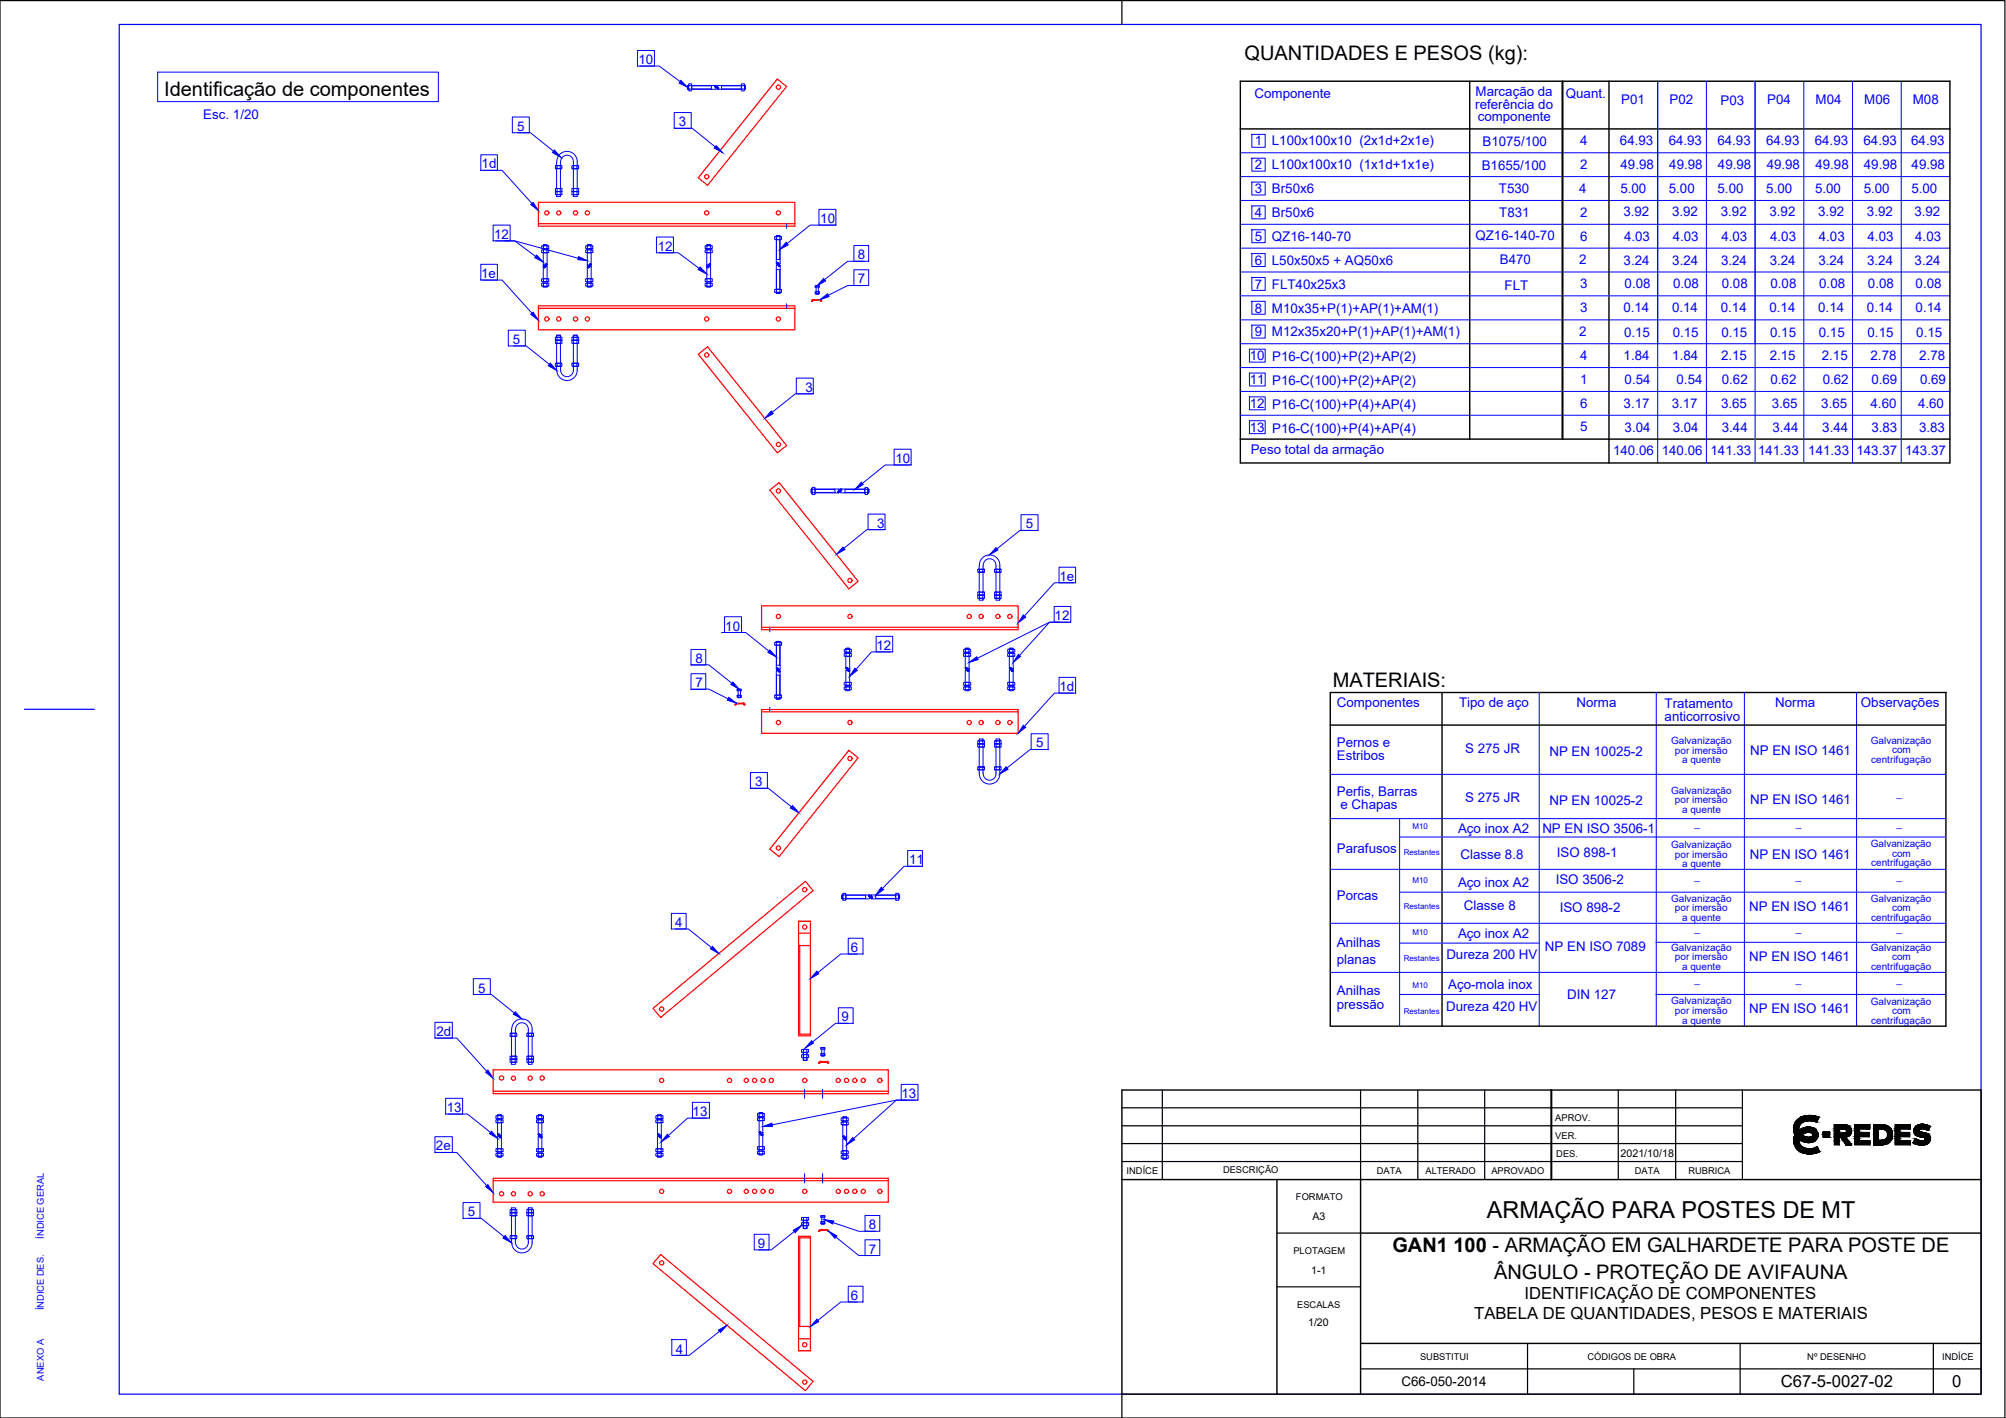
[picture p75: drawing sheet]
<svg xmlns="http://www.w3.org/2000/svg" width="420mm" height="297mm" viewBox="0 0 420 297" stroke-linecap="round" stroke-linejoin="round" font-family="sans-serif">
<defs><g id="words">
<text font-size="4.9" x="311.4" y="255">ARMAÇÃO PARA POSTES DE MT</text>
<g font-size="4.2">
<text x="260.7" y="12.6">QUANTIDADES E PESOS (kg):</text>
<text x="34.4" y="20.1">Identificação de componentes</text>
<text x="279.1" y="144">MATERIAIS:</text>
<text x="291.6" y="262.2">GAN1 100 - ARMAÇÃO EM GALHARDETE PARA POSTE DE</text>
<text x="312.9" y="268">ÂNGULO - PROTEÇÃO DE AVIFAUNA</text>
</g>
<g font-size="3.5">
<text x="319.3" y="272.1">IDENTIFICAÇÃO DE COMPONENTES</text>
<text x="308.8" y="276.4">TABELA DE QUANTIDADES, PESOS E MATERIAIS</text>
<text x="373" y="290.6">C67-5-0027-02</text>
<text x="408.9" y="290.6">0</text>
</g>
<g font-size="2.8" fill="#00f">
<text x="133.7" y="13.4">10</text>
<text x="262.8" y="20.5">Componente</text>
<text x="309" y="22.8">referência do</text>
<text x="309.1" y="20.1">Marcação da</text>
<text x="328" y="20.5">Quant.</text>
<text x="339.6" y="21.8">P01</text>
<text x="349.7" y="21.8">P02</text>
<text x="360.4" y="21.9">P03</text>
<text x="370.2" y="21.8">P04</text>
<text x="380.3" y="21.8">M04</text>
<text x="390.5" y="21.8">M06</text>
<text x="400.6" y="21.8">M08</text>
<text x="42.6" y="25">Esc. 1/20</text>
<text x="108.3" y="27.4">5</text>
<text x="142.2" y="26.5">3</text>
<text x="309.5" y="25.4">componente</text>
<text x="100.9" y="35.3">1d</text>
<text x="262.8" y="30.5">1</text>
<text x="262.8" y="35.5">2</text>
<text x="266.4" y="30.5">L100x100x10 (2x1d+2x1e)</text>
<text x="266.4" y="35.5">L100x100x10 (1x1d+1x1e)</text>
<text x="310.3" y="35.7">B1655/100</text>
<text x="310.5" y="30.7">B1075/100</text>
<text x="331" y="30.4">4</text>
<text x="331" y="35.4">2</text>
<text x="339.3" y="30.5">64.93</text>
<text x="339.4" y="35.5">49.98</text>
<text x="349.5" y="30.5">64.93</text>
<text x="349.6" y="35.5">49.98</text>
<text x="359.7" y="30.5">64.93</text>
<text x="359.8" y="35.5">49.98</text>
<text x="369.9" y="30.5">64.93</text>
<text x="370" y="35.5">49.98</text>
<text x="380.1" y="30.5">64.93</text>
<text x="380.2" y="35.5">49.98</text>
<text x="390.3" y="30.5">64.93</text>
<text x="390.4" y="35.5">49.98</text>
<text x="400.3" y="30.5">64.93</text>
<text x="400.4" y="35.5">49.98</text>
<text x="262.8" y="40.5">3</text>
<text x="266.4" y="40.5">Br50x6</text>
<text x="313.9" y="40.4">T530</text>
<text x="330.8" y="40.4">4</text>
<text x="339.4" y="40.5">5.00</text>
<text x="349.5" y="40.5">5.00</text>
<text x="359.7" y="40.5">5.00</text>
<text x="370" y="40.5">5.00</text>
<text x="380.2" y="40.5">5.00</text>
<text x="390.4" y="40.5">5.00</text>
<text x="400.3" y="40.5">5.00</text>
<text x="171.8" y="46.7">10</text>
<text x="262.8" y="45.5">4</text>
<text x="266.4" y="45.5">Br50x6</text>
<text x="314" y="45.4">T831</text>
<text x="331" y="45.4">2</text>
<text x="340" y="45.3">3.92</text>
<text x="350.2" y="45.3">3.92</text>
<text x="360.4" y="45.3">3.92</text>
<text x="370.6" y="45.3">3.92</text>
<text x="380.8" y="45.3">3.92</text>
<text x="391" y="45.3">3.92</text>
<text x="401" y="45.3">3.92</text>
<text x="103.5" y="50">12</text>
<text x="137.8" y="52.5">12</text>
<text x="262.8" y="50.5">5</text>
<text x="266.4" y="50.5">QZ16-140-70</text>
<text x="309" y="50.4">QZ16-140-70</text>
<text x="331" y="50.4">6</text>
<text x="340.1" y="50.5">4.03</text>
<text x="350.4" y="50.5">4.03</text>
<text x="360.6" y="50.5">4.03</text>
<text x="370.8" y="50.5">4.03</text>
<text x="381" y="50.5">4.03</text>
<text x="391.2" y="50.5">4.03</text>
<text x="401.2" y="50.5">4.03</text>
<text x="100.8" y="58.2">1e</text>
<text x="179.7" y="54.3">8</text>
<text x="179.7" y="59.4">7</text>
<text x="262.8" y="55.5">6</text>
<text x="266.4" y="55.5">L50x50x5 + AQ50x6</text>
<text x="314.2" y="55.3">B470</text>
<text x="330.8" y="55.4">2</text>
<text x="340.1" y="55.5">3.24</text>
<text x="350.3" y="55.5">3.24</text>
<text x="360.5" y="55.5">3.24</text>
<text x="370.7" y="55.5">3.24</text>
<text x="380.9" y="55.5">3.24</text>
<text x="391.1" y="55.5">3.24</text>
<text x="401" y="55.5">3.24</text>
<text x="262.8" y="60.5">7</text>
<text x="262.8" y="65.5">8</text>
<text x="266.4" y="60.5">FLT40x25x3</text>
<text x="266.4" y="65.5">M10x35+P(1)+AP(1)+AM(1)</text>
<text x="315.1" y="60.8">FLT</text>
<text x="331" y="60.4">3</text>
<text x="331" y="65.4">3</text>
<text x="340" y="65.3">0.14</text>
<text x="340.3" y="60.4">0.08</text>
<text x="350.2" y="65.3">0.14</text>
<text x="350.4" y="60.4">0.08</text>
<text x="360.4" y="65.3">0.14</text>
<text x="360.6" y="60.4">0.08</text>
<text x="370.6" y="65.3">0.14</text>
<text x="370.8" y="60.4">0.08</text>
<text x="380.8" y="65.3">0.14</text>
<text x="381" y="60.4">0.08</text>
<text x="391" y="65.3">0.14</text>
<text x="391.2" y="60.4">0.08</text>
<text x="401.2" y="60.4">0.08</text>
<text x="401.2" y="65.3">0.14</text>
<text x="262.8" y="70.5">9</text>
<text x="266.4" y="70.5">M12x35x20+P(1)+AP(1)+AM(1)</text>
<text x="330.8" y="70.4">2</text>
<text x="340.1" y="70.5">0.15</text>
<text x="350.4" y="70.5">0.15</text>
<text x="360.6" y="70.5">0.15</text>
<text x="370.8" y="70.5">0.15</text>
<text x="381" y="70.5">0.15</text>
<text x="391.2" y="70.5">0.15</text>
<text x="401.4" y="70.5">0.15</text>
<text x="107.4" y="72">5</text>
<text x="261.8" y="75.5">10</text>
<text x="266.4" y="75.6">P16-C(100)+P(2)+AP(2)</text>
<text x="331" y="75.4">4</text>
<text x="340.1" y="75.5">1.84</text>
<text x="350.3" y="75.5">1.84</text>
<text x="360.5" y="75.5">2.15</text>
<text x="370.7" y="75.5">2.15</text>
<text x="381.6" y="75.5">2.15</text>
<text x="391.8" y="75.5">2.78</text>
<text x="402" y="75.5">2.78</text>
<text x="168.7" y="82.1">3</text>
<text x="261.8" y="80.5">11</text>
<text x="266.4" y="80.7">P16-C(100)+P(2)+AP(2)</text>
<text x="331" y="80.4">1</text>
<text x="340.3" y="80.4">0.54</text>
<text x="351.2" y="80.4">0.54</text>
<text x="360.6" y="80.4">0.62</text>
<text x="370.8" y="80.4">0.62</text>
<text x="381.8" y="80.4">0.62</text>
<text x="392" y="80.4">0.69</text>
<text x="402.2" y="80.4">0.69</text>
<text x="261.8" y="85.5">12</text>
<text x="266.4" y="85.7">P16-C(100)+P(4)+AP(4)</text>
<text x="331" y="85.4">6</text>
<text x="340.1" y="85.5">3.17</text>
<text x="350.1" y="85.5">3.17</text>
<text x="360.5" y="85.5">3.65</text>
<text x="371.1" y="85.5">3.65</text>
<text x="381.5" y="85.5">3.65</text>
<text x="391.8" y="85.5">4.60</text>
<text x="401.7" y="85.5">4.60</text>
<text x="261.8" y="90.5">13</text>
<text x="262" y="95.2">Peso total da armação</text>
<text x="266.4" y="90.7">P16-C(100)+P(4)+AP(4)</text>
<text x="331" y="90.4">5</text>
<text x="337.9" y="95.3">140.06</text>
<text x="340.3" y="90.4">3.04</text>
<text x="348.1" y="95.3">140.06</text>
<text x="350.4" y="90.4">3.04</text>
<text x="358.3" y="95.3">141.33</text>
<text x="360.6" y="90.4">3.44</text>
<text x="368.2" y="95.3">141.33</text>
<text x="371.3" y="90.4">3.44</text>
<text x="378.8" y="95.3">141.33</text>
<text x="381.7" y="90.4">3.44</text>
<text x="388.8" y="95.3">143.37</text>
<text x="392" y="90.4">3.83</text>
<text x="399" y="95.3">143.37</text>
<text x="402" y="90.4">3.83</text>
<text x="187.6" y="97">10</text>
<text x="183.7" y="110.6">3</text>
<text x="214.9" y="110.7">5</text>
<text x="221.9" y="121.7">1e</text>
<text x="220.9" y="129.9">12</text>
<text x="151.9" y="132.1">10</text>
<text x="183.6" y="136.2">12</text>
<text x="145.7" y="138.8">8</text>
<text x="145.7" y="143.9">7</text>
<text x="221.9" y="144.8">1d</text>
<text x="280" y="148.2">Componentes</text>
<text x="305.6" y="148.2">Tipo de aço</text>
<text x="330.2" y="148.2">Norma</text>
<text x="348.7" y="148.2">Tratamento</text>
<text x="371.8" y="148.2">Norma</text>
<text x="389.8" y="148.2">Observações</text>
<text x="348.7" y="151.1">anticorrosivo</text>
<text x="217" y="156.6">5</text>
<text x="280" y="156.4">Pernos e</text>
<text x="280" y="159.2">Estribos</text>
<text x="306.9" y="157.8">S 275 JR</text>
<text x="324.5" y="158.4">NP EN 10025-2</text>
<text x="366.6" y="158.1">NP EN ISO 1461</text>
<text x="158.2" y="164.7">3</text>
<text x="280" y="166.7">Perfis, Barras</text>
<text x="280.8" y="169.5">e Chapas</text>
<text x="306.9" y="168.1">S 275 JR</text>
<text x="324.5" y="168.7">NP EN 10025-2</text>
<text x="366.6" y="168.5">NP EN ISO 1461</text>
<text x="280" y="178.7">Parafusos</text>
<text x="305.4" y="174.4">Aço inox A2</text>
<text x="305.9" y="180">Classe 8.8</text>
<text x="323" y="174.5">NP EN ISO 3506-1</text>
<text x="326.1" y="179.4">ISO 898-1</text>
<text x="366.5" y="180">NP EN ISO 1461</text>
<text x="190.4" y="181.1">11</text>
<text x="305.4" y="185.7">Aço inox A2</text>
<text x="325.8" y="185.2">ISO 3506-2</text>
<text x="280" y="188.6">Porcas</text>
<text x="306.6" y="190.5">Classe 8</text>
<text x="326.7" y="191.1">ISO 898-2</text>
<text x="366.4" y="190.8">NP EN ISO 1461</text>
<text x="141.4" y="194.2">4</text>
<text x="305.4" y="196.5">Aço inox A2</text>
<text x="178.2" y="199.4">6</text>
<text x="280" y="198.4">Anilhas</text>
<text x="280" y="201.9">planas</text>
<text x="302.9" y="200.9">Dureza 200 HV</text>
<text x="323.6" y="199.2">NP EN ISO 7089</text>
<text x="366.4" y="201.3">NP EN ISO 1461</text>
<text x="100.1" y="207.9">5</text>
<text x="280" y="208.4">Anilhas</text>
<text x="303.3" y="207.2">Aço-mola inox</text>
<text x="328.3" y="209.4">DIN 127</text>
<text x="176.3" y="214">9</text>
<text x="280" y="211.4">pressão</text>
<text x="302.9" y="211.7">Dureza 420 HV</text>
<text x="366.4" y="212.2">NP EN ISO 1461</text>
<text x="91.4" y="217">2d</text>
<text x="93.6" y="232.9">13</text>
<text x="145.1" y="233.8">13</text>
<text x="188.8" y="230">13</text>
<text x="91.3" y="241">2e</text>
<text x="98" y="254.8">5</text>
<text x="182" y="257.5">8</text>
<text x="158.7" y="261.4">9</text>
<text x="182" y="262.6">7</text>
<text x="178.2" y="272.3">6</text>
<text x="141.6" y="283.5">4</text>
</g>
<text font-size="2.8" x="293.5" y="290.4">C66-050-2014</text>
<g font-size="2.2">
<text x="339.4" y="242.3">2021/10/18</text>
<text x="274.9" y="255.5">A3</text>
<text x="274.6" y="266.8">1-1</text>
<text x="274" y="277.9">1/20</text>
</g>
<g font-size="2.1" fill="#00f">
<text x="350" y="155.9">Galvanização</text>
<text x="391.8" y="155.8">Galvanização</text>
<text x="350.8" y="157.9">por imersão</text>
<text x="352.3" y="159.9">a quente</text>
<text x="391.9" y="159.8">centrifugação</text>
<text x="396.3" y="157.8">com</text>
<text x="350" y="166.2">Galvanização</text>
<text x="397.3" y="166.9">_</text>
<text x="350.8" y="168.2">por imersão</text>
<text x="352.3" y="170.3">a quente</text>
<text x="354.9" y="173.2">_</text>
<text x="376.1" y="173.2">_</text>
<text x="397.3" y="173.2">_</text>
<text x="350" y="177.7">Galvanização</text>
<text x="350.8" y="179.7">por imersão</text>
<text x="391.8" y="177.5">Galvanização</text>
<text x="396.3" y="179.5">com</text>
<text x="352.3" y="181.7">a quente</text>
<text x="354.9" y="184.4">_</text>
<text x="376.1" y="184.4">_</text>
<text x="391.9" y="181.5">centrifugação</text>
<text x="397.3" y="184.4">_</text>
<text x="350" y="188.9">Galvanização</text>
<text x="350.8" y="190.9">por imersão</text>
<text x="391.8" y="188.9">Galvanização</text>
<text x="396.3" y="190.9">com</text>
<text x="352.3" y="192.9">a quente</text>
<text x="354.9" y="195.1">_</text>
<text x="376.1" y="195.1">_</text>
<text x="391.9" y="192.9">centrifugação</text>
<text x="397.3" y="195.3">_</text>
<text x="350" y="199.2">Galvanização</text>
<text x="350.8" y="201.2">por imersão</text>
<text x="352.3" y="203.2">a quente</text>
<text x="391.8" y="199.2">Galvanização</text>
<text x="391.9" y="203.2">centrifugação</text>
<text x="396.3" y="201.2">com</text>
<text x="354.9" y="206">_</text>
<text x="376.1" y="206">_</text>
<text x="397.3" y="206">_</text>
<text x="350" y="210.4">Galvanização</text>
<text x="350.8" y="212.4">por imersão</text>
<text x="352.3" y="214.4">a quente</text>
<text x="391.8" y="210.4">Galvanização</text>
<text x="391.9" y="214.4">centrifugação</text>
<text x="396.3" y="212.4">com</text>
</g>
<g font-size="2">
<text x="325.8" y="238.6">VER.</text>
<text x="325.8" y="234.9">APROV.</text>
<text x="256.2" y="245.8">DESCRIÇÃO</text>
<text x="288.4" y="245.9">DATA</text>
<text x="298.6" y="245.9">ALTERADO</text>
<text x="312.4" y="245.9">APROVADO</text>
<text x="326" y="242.4">DES.</text>
<text x="342.4" y="245.9">DATA</text>
<text x="353.7" y="245.9">RUBRICA</text>
<text x="236" y="246">INDÍCE</text>
<text x="271.4" y="251.4">FORMATO</text>
<text x="270.9" y="262.7">PLOTAGEM</text>
<text x="271.7" y="274">ESCALAS</text>
<text x="297.4" y="284.8">SUBSTITUI</text>
<text x="332.5" y="284.8">CÓDIGOS DE OBRA</text>
<text x="378.5" y="284.8">Nº DESENHO</text>
<text x="406.8" y="284.8">INDÍCE</text>
</g>
<g font-size="2" fill="#00f">
<text x="9.2" y="259.5" transform="rotate(-90 9.2 259.5)">ÍNDICE GERAL</text>
<text x="9.2" y="274.5" transform="rotate(-90 9.2 274.5)">ÍNDICE DES.</text>
<text x="9.2" y="289.2" transform="rotate(-90 9.2 289.2)">ANEXO A</text>
</g>
<g font-size="1.7" fill="#00f">
<text x="295.8" y="173.7">M10</text>
<text x="294" y="179.1">Restantes</text>
<text x="295.8" y="185">M10</text>
<text x="294" y="190.4">Restantes</text>
<text x="295.8" y="195.9">M10</text>
<text x="294" y="201.3">Restantes</text>
<text x="295.8" y="207">M10</text>
<text x="294" y="212.4">Restantes</text>
</g>
</g></defs>
<!-- layer: folha -->
<path d="M0 .1h419.9v296.9h-419.9zM235 .1v5M235 292v5" fill="none" stroke="#000" stroke-width=".25"/>
<path d="M25 5.1h389.9v286.9h-389.9zM5.1 148.6h14.7" fill="none" stroke="#00f" stroke-width=".25"/>
<!-- layer: Medio -->
<g fill="none" stroke="#f00" stroke-width=".25">
<path d="M162.8 16.5l2 1.6-16.6 20.7-1.9-1.6zM112.8 42.4h53.7v5h-53.7zM112.8 46.9h53.7M112.8 64.1h53.7v5h-53.7zM112.8 64.6h53.7M146.3 74.2l1.9-1.6 16.6 20.7-2 1.6zM170 63.1h.2M170.3 62.9h1.5l.1 .2M170.3 62.8h1.4M170.3 62.7l-.3 .4M170.3 62.9l-.1 .2M171.8 62.7l.3 .4"/>
<path d="M171.9 63.1h.1M161.2 102.7l2-1.6 16.5 20.7-1.9 1.6zM159.5 126.9h53.7v5h-53.7zM159.5 131.4h53.7M154.3 147.3h1.4M154.3 147.3l-.3 .3 .3-.2h1.4M155.7 147.4l.2 .2M155.7 147.3l.3 .3M155.8 147.6h.2M159.5 148.6h53.7v5h-53.7zM159.5 149.1h53.7M177.8 157.2l1.9 1.5-16.5 20.7-2-1.5z"/>
<path d="M167.3 195.5h2.4M167.3 198.1h2.4M167.3 199.3h.2M167.5 198.1v18.5M169.7 193h-2.4v24h2.4v-24h-2.4M136.8 211.2l31.9-26.6 1.6 2-31.9 26.5zM167.3 216.6h2.4M103.3 224.1h82.7v5h-82.7zM103.3 228.6h82.7M171.5 222.7h.2M171.8 222.4h1.4M171.8 222.5h1.4"/>
<path d="M171.8 222.3l-.3 .3M171.8 222.5l-.1 .1M173.2 222.5l.3 .2M173.2 222.3l.4 .3M103.3 247.3h82.7M103.3 246.8h82.7v5h-82.7zM167.3 259.3h2.4M167.5 259.3v18.6M171.5 257.9h.2M171.8 257.6h1.4M171.8 257.7h1.4M171.8 257.5l-.3 .4"/>
<path d="M171.8 257.7l-.1 .2M173.2 257.7l.3 .2M173.2 257.5l.4 .4M138.4 262.8l31.9 26.6-1.6 1.9-31.9-26.6zM167.3 277.9h2.4M167.3 276.6h.2M167.3 282.9h2.4v-23.9h-2.4v23.9h2.4M167.3 280.4h2.4"/>
<circle cx="163" cy="18.3" r=".44"/>
<circle cx="148" cy="37" r=".44"/>
<circle cx="114.5" cy="44.6" r=".44"/>
<circle cx="117" cy="44.6" r=".44"/>
<circle cx="120.5" cy="44.6" r=".44"/>
<circle cx="123" cy="44.6" r=".44"/>
<circle cx="148" cy="44.6" r=".44"/>
<circle cx="163" cy="44.6" r=".44"/>
<circle cx="114.5" cy="66.8" r=".44"/>
<circle cx="117" cy="66.8" r=".44"/>
<circle cx="120.5" cy="66.8" r=".44"/>
<circle cx="123" cy="66.8" r=".44"/>
<circle cx="148" cy="74.4" r=".44"/>
<circle cx="148" cy="66.8" r=".44"/>
<circle cx="163" cy="66.8" r=".44"/>
<circle cx="163" cy="93.1" r=".44"/>
<circle cx="163" cy="102.8" r=".44"/>
<circle cx="163" cy="129.1" r=".44"/>
<circle cx="178" cy="121.6" r=".44"/>
<circle cx="178" cy="129.1" r=".44"/>
<circle cx="203" cy="129.1" r=".44"/>
<circle cx="205.5" cy="129.1" r=".44"/>
<circle cx="209" cy="129.1" r=".44"/>
<circle cx="211.5" cy="129.1" r=".44"/>
<circle cx="163" cy="151.4" r=".44"/>
<circle cx="178" cy="151.4" r=".44"/>
<circle cx="178" cy="158.9" r=".44"/>
<circle cx="203" cy="151.4" r=".44"/>
<circle cx="205.5" cy="151.4" r=".44"/>
<circle cx="209" cy="151.4" r=".44"/>
<circle cx="211.5" cy="151.4" r=".44"/>
<circle cx="163" cy="177.6" r=".44"/>
<circle cx="168.5" cy="186.4" r=".44"/>
<circle cx="168.5" cy="194.2" r=".44"/>
<circle cx="138.6" cy="211.4" r=".44"/>
<circle cx="105" cy="225.8" r=".44"/>
<circle cx="107.5" cy="225.9" r=".44"/>
<circle cx="111.1" cy="225.9" r=".44"/>
<circle cx="113.6" cy="225.8" r=".44"/>
<circle cx="138.6" cy="226.3" r=".44"/>
<circle cx="152.8" cy="226.3" r=".44"/>
<circle cx="156.3" cy="226.3" r=".44"/>
<circle cx="158" cy="226.3" r=".44"/>
<circle cx="159.8" cy="226.3" r=".44"/>
<circle cx="161.6" cy="226.3" r=".44"/>
<circle cx="168.5" cy="226.3" r=".44"/>
<circle cx="175.6" cy="226.3" r=".44"/>
<circle cx="177.3" cy="226.3" r=".44"/>
<circle cx="179" cy="226.3" r=".44"/>
<circle cx="180.8" cy="226.3" r=".44"/>
<circle cx="184.3" cy="226.3" r=".44"/>
<circle cx="105" cy="250.1" r=".44"/>
<circle cx="107.5" cy="250.1" r=".44"/>
<circle cx="111.1" cy="250.1" r=".44"/>
<circle cx="113.6" cy="250.1" r=".44"/>
<circle cx="138.6" cy="249.6" r=".44"/>
<circle cx="152.8" cy="249.6" r=".44"/>
<circle cx="156.3" cy="249.6" r=".44"/>
<circle cx="158" cy="249.6" r=".44"/>
<circle cx="159.8" cy="249.6" r=".44"/>
<circle cx="161.6" cy="249.6" r=".44"/>
<circle cx="168.5" cy="249.6" r=".44"/>
<circle cx="175.6" cy="249.6" r=".44"/>
<circle cx="177.3" cy="249.6" r=".44"/>
<circle cx="179" cy="249.6" r=".44"/>
<circle cx="180.8" cy="249.6" r=".44"/>
<circle cx="184.3" cy="249.6" r=".44"/>
<circle cx="138.6" cy="264.5" r=".44"/>
<circle cx="168.5" cy="281.7" r=".44"/>
<circle cx="168.5" cy="289.5" r=".44"/>
</g>
<g fill="#f00" stroke="#f00" stroke-width=".21">
<path d="M169.9 63.1h.2z"/>
<path d="M172 63.1h.1z"/>
<path d="M153.9 147.6h.1z"/>
<path d="M154 147.6h.2z"/>
<path d="M173.4 257.9h.2z"/>
<path d="M173.3 257.9h.1z"/>
<path d="M171.4 257.9h.2z"/>
<path d="M171.6 257.9h.1z"/>
<path d="M173.4 222.7h.2z"/>
<path d="M173.3 222.7h.1z"/>
<circle cx="170.2" cy="63.1" r=".07"/>
<circle cx="171.9" cy="63.1" r=".07"/>
<circle cx="156" cy="147.6" r=".07"/>
<circle cx="155.8" cy="147.6" r=".07"/>
<circle cx="171.5" cy="222.7" r=".07"/>
<circle cx="171.7" cy="222.7" r=".07"/>
</g>
<!-- layer: Fino -->
<g fill="none" stroke="#00f" stroke-width=".21">
<path d="M33 15.1h58.8v6.2h-58.8zM133.5 10.6h3.6v3.2h-3.6zM134 13.8h4.1l4.3 3.3M144 18v.6M144 18.6l.1 .1M144 18h.2M144 18.6h.2M144.1 17.9v.8M144.1 17.9l-.1 .1M144.1 17.9h.1M144.1 18.7h.1M144.2 17.7v1.1"/>
<path d="M144.3 18.7l.5-.1v.4M144.3 17.6h.5M144.3 19h.5M144.3 17.9h.5M144.3 17.6v1M144.3 18.6v.4M144.8 17.6v.3M144.9 17.7v1.1M144.9 18h4.1M144.9 18.7h5M149 17.9v.8M149.7 18.1l.1 .2"/>
<path d="M149.7 18.2l.2 .1M149.7 18.1l.2 .2M149.8 17.9l.2 .3M149.8 17.9l-.1 .2M149.8 17.9v.1M149.9 17.9h-5.1v.7h4.2M149.9 17.9l.1 .2M149.9 18.3h.1M149.9 17.9l.1 .1M149.9 18.7h.1M150 18.2l-.3-.2 .2 .3M150 18.4h.1"/>
<path d="M150 17.9v.3M150 18.2l-.1 .1M150 18.6h.1M150 18.2h.1M150.1 18.4v.2M150.2 18.5v.1M150.2 18.5l.2 .2h4.9M150.2 18.5l.2 .2M150.2 18.5l.3 .1M150.2 18.6h.1M150.3 18.6l.1 .1M150.3 18.4l.1 .3"/>
<path d="M150.4 18.3l.1 .2M150.4 18.3h.1M150.4 18.7h.1M150.5 18.3v.1M150.5 18.6h-.1M150.5 18.4h.1M150.5 18.4v.1M150.5 18.5l-.2-.2 .2 .3M151.1 18h4.2M151.1 18.6h4.2M151.1 17.9v.8M155.3 17.9h-4.9l-.2 .2 .2 .2"/>
<path d="M155.3 17.7v1.1M155.4 17.6h.5M155.4 17.9h.5M155.4 18.7h.5M155.4 19h.5M155.4 17.6v1M155.4 18.6v.4M155.9 18.6v.4M155.9 17.6v1M155.9 18h.2l-.1-.1v.8l.1-.7M155.9 18.6h.2M155.9 17.9h.1"/>
<path d="M155.9 18.7h.1M155.9 17.7v1.1M357.4 17v80M367.6 17v80M377.8 17v80M388 17v80M398.2 17v80M100.7 32.4h3.5v3.3h-3.5zM101.2 35.7h4l6.2 6.9M107.3 24.5h3.6v3.3h-3.6zM108.4 27.8h2.7l4.8 3.9M116.3 34.8l1.3-.1 .1 .6h-1.3z"/>
<path d="M116.3 39.5v.6M116.3 39.5h.4M116.4 34.7h.3M116.5 39.5h1M116.6 33.9v.8M116.6 35.3v4.2M116.6 33.8a2.14 2.14 0 0 1 2.2-2.1 2.14 2.14 0 0 1 2.1 2.1M116.7 34.8v.5M116.7 35.2h.7M116.7 35.3h-.3M117.3 34.8v.5h.3M117.3 39.5v.6"/>
<path d="M117.4 39.5h.3M117.4 39.5h-.7v.6M117.4 33.9v.8M117.4 35.3v4.2M117.4 33.8a1.33 1.33 0 0 1 1.4-1.3 1.33 1.33 0 0 1 1.3 1.3M117.6 34.7h-.9M117.7 39.5v.6M119.8 39.5v.6M119.8 39.5h.4M119.9 35.3h1.2h-1.2M120 39.5h1M120.1 33.9v6.2"/>
<path d="M120.2 35.3h-.3M120.2 35.2h.7M120.2 39.5h.7M120.9 34.8v.5h.2M120.9 39.5v.6M120.9 39.5h.3M120.9 33.9v.8h-1M120.9 35.3v4.2M121.1 35.3h.1v-.5l-1.3-.1-.1 .1v.5h.1M121.1 34.7h-.2M121.2 39.5v.6M141.2 23.6h3.6v3.3h-3.6z"/>
<path d="M141.4 26.9h3.6l4.8 3.9M259.8 32h148.6M259.8 37h148.6M262.2 28.1h2.8v2.8h-2.8zM262.2 33.1h2.8v2.8h-2.8zM262.2 38.1h2.8v2.7h-2.8zM100.7 55.4h3.5v3.3h-3.5zM101.1 58.7h4.1l6.2 6.9M103.3 47.2h3.5v3.3h-3.5zM103.8 50.5h4l4.4 3.2M105.7 50.5h2.1l13.3 3.6M113.4 51.6v.4"/>
<path d="M113.4 52.4v.5M113.4 58.5v.5M113.4 59.4v.5M113.5 52h.4M113.5 59.9h.4M113.5 52.8h.4M113.5 51.5h.4l-.1 .5M113.5 59.4h.4l-.1 .5M113.5 58.4h.4l-.1 .6-.3-.1M113.7 52.1h1.1M113.7 51.5h1.1M113.7 60h1.1"/>
<path d="M113.7 59.3h1.1M113.7 59.1h1.1M113.7 58.4h1.1M113.7 53h1.1M113.7 52.3h1.1M113.8 60l.1 .2h.6l.1-.2M113.8 51.5l.1-.2h.6v.7M113.8 52.1v.2M113.8 53v5.4M113.8 59.1v.2M113.8 52.4v.5M113.8 55.5h.1"/>
<path d="M113.9 52.4h-.4M113.9 51.5h.7M113.9 59.4h1.1l-.1 .5M113.9 58.4h.9l.1 .1 .1 .4h-1.1M113.9 52.3l1.1 .1M113.9 52h.7M113.9 59.9h.7M113.9 52.9h.7M113.9 55.8v.2M113.9 55.8l-.1 .1M114 55.8l-.2 .2M114 55.8h-.1"/>
<path d="M114 55.8h.1M114 55.8l-.2 .2 .3-.2M114.1 55.8h.1M114.1 55.8l-.2 .3 .3-.2M114.1 55.5h-.2M114.1 56h.1M114.2 55.8v.1M114.2 56l-.3 .1M114.2 55.9l-.2 .2M114.2 55.5h.1M114.2 55.4v.1M114.2 55.9v.1"/>
<path d="M114.3 55.4h-.1M114.3 55.8l-.1 .1M114.3 55.3l-.1 .2M114.3 55.6h.2M114.3 55.8h.2M114.3 55.8h.1M114.4 55.3h-.1M114.4 55.3h.1M114.4 55.3l-.2 .2M114.5 55.3l-.2 .2M114.5 55.3h.1M114.5 55.4l-.2 .1"/>
<path d="M114.5 52.4l.1 3.1M114.5 58.5v.5M114.5 55.4l-.2 .2M114.6 55.8v.1M114.6 55.4l-.3 .2M114.6 55.4h.1M114.6 52.1v.2M114.6 56v2.4M114.6 59.1l-.1 .8M114.6 55.4l-.2 .2M114.6 55.4v.1M114.6 51.5h.4l-.1 .5"/>
<path d="M114.9 52.4v.5M115 52h-.4M115 59.9h-.4M115 52.8h-.4M116.3 40.2v.5h.4M116.3 40.2h.4M116.3 40.1h.4M116.5 40.1h1M116.5 40.8h1M116.7 40.2v.6M116.7 40.2h.7M116.7 40.1h.7"/>
<path d="M116.7 40.7h.7M117.3 40.2l.1 .5h.3M117.4 40.2h.3M117.4 40.1h.3M117.4 40.8l-.1 .4h-.6l-.1-.4v.3M117.7 40.2v.6M119.8 40.2v.5h.4M119.8 40.2h.4M119.8 40.1h.4M120 40.1h1M120 40.8h1M120.1 40.8l.1 .4h.7v-.4"/>
<path d="M120.1 40.2v.9M120.2 40.2h.7M120.2 40.1h.7M120.2 40.7h.7M120.9 40.2v.5l.2 .1 .1-.1v-.5M120.9 40.2h.3M120.9 40.1h.3M122.7 51.6v.4M122.7 52.4v.5M122.7 58.5v.5M122.7 59.4v.5M122.7 52h.4"/>
<path d="M122.7 59.9h.4M122.7 58.9h1.5M122.7 52.8h.4M122.9 52.1h1.1M122.9 51.5h1.1M122.9 60h1.1M122.9 59.3h1.1M122.9 59.1h1.1M122.9 58.4h1.1M122.9 53h1.1M122.9 52.3h1.1M123 51.5l.1-.2h.7v.2h-.7"/>
<path d="M123 60l.1 .2h.7v-.2M123 52.1v.2M123 53v5.4M123 59.1v.2M123.1 51.5v.5M123.1 52.4v.5M123.1 58.5v.5M123.1 59.4v.5M123.1 55.5h.1M123.1 51.5h-.4M123.1 52h.7M123.1 59.9h.7"/>
<path d="M123.1 52.9h.7M123.1 55.8v.2M123.1 56h.1M123.1 55.8l-.1 .1M123.2 55.8h-.1M123.2 55.8l-.2 .2M123.2 55.8h.1M123.3 55.8l-.2 .2zM123.3 55.6h-.1M123.3 55.8h.1M123.4 55.8l-.3 .3M123.4 55.8v.1"/>
<path d="M123.4 55.9l-.2 .2M123.4 55.5l-.1 .1M123.4 55.5h.1M123.4 55.9h.1M123.4 55.9l-.1 .2M123.4 55.5l.3-.2zM123.5 55.4v.1M123.5 55.9h.1M123.5 55.5h.1M123.5 55.5l.1 .1M123.5 55.3h.3M123.5 55.3l-.1 .1"/>
<path d="M123.5 55.4h.1M123.6 55.8l-.1 .1M123.6 55.6h.1M123.6 55.8h.2M123.7 55.8l.1 .1M123.7 55.3l-.2 .3M123.8 51.5v.5M123.8 52.4v.5M123.8 58.5v.5M123.8 59.4v.5M123.8 55.4l-.3 .2M123.8 55.4l-.1 .2"/>
<path d="M123.8 55.4h.1M123.8 55.9h.1M123.8 52.1v.2M123.8 53v2.5M123.8 56v2.4M123.8 59.1v.2M123.8 55.4l-.2 .2M123.8 55.5l-.1 .1M123.8 55.4v.1M123.8 51.5h.4M124.2 51.5v.5M124.2 52.4v.5"/>
<path d="M124.2 58.5v.5M124.2 59.4v.5M124.2 59.4h-1.5M124.2 58.4h-1.5M124.2 52.4h-1.5M124.2 52h-.4M124.2 59.9h-.4M124.2 52.8h-.4M137.5 49.7h3.5v3.3h-3.5zM138 53h4.1l4.3 3.2M147.7 51.6v.4M147.7 52.4v.5"/>
<path d="M147.7 52h.4M147.7 59.9h.4M147.7 52.8h.4M147.9 52.1h1.1M147.9 51.5h1.1M147.9 60h1.1M147.9 59.3h1.1M147.9 59.1h1.1M147.9 58.4h1.1M147.9 53h1.1M147.9 52.3h1.1M148 51.5l.1-.2h.7v.7h-.7v-.5h-.4"/>
<path d="M148 60l.1 .2h.7v-.2M148 55.9v.1M148 52.1v.2M148 53v5.4M148 59.1v.2M148 55.5h.1M148.1 59.4h-.4v.5M148.1 58.4h-.4v.6l.4-.1M148.1 58.9h.7M148.1 52.9h.7M148.1 51.5h.7M148.1 59.4h1.1v.5"/>
<path d="M148.1 58.4h.7M148.1 52.4v.5M148.1 58.5v.5M148.1 55.8l-.1 .1M148.1 56h.1M148.2 55.8l-.2 .2M148.3 55.8l-.2 .2M148.3 55.8l.2 .1-.1 .1M148.3 55.8l-.2 .3M148.3 55.8l-.3 .1M148.4 55.9l-.2 .2 .2-.1M148.4 55.5h-.3"/>
<path d="M148.4 56h-.1M148.4 55.9l-.2 .2M148.4 55.4l.2-.1-.2 .2M148.4 55.5h.1M148.5 55.4h.1M148.5 55.8v.1M148.5 55.5l.1 .1M148.6 55.6h.1M148.6 55.8h.1M148.6 55.8h-.1M148.6 55.3h.1M148.6 55.3h.2"/>
<path d="M148.7 55.3l-.2 .1M148.7 55.8l.1 .1M148.7 55.3l-.2 .2M148.8 55.3l-.3 .2M148.8 55.4h.1M148.8 52.4v3.1M148.8 58.5v.5M148.8 55.4l-.3 .2M148.8 55.4l-.2 .2M148.8 51.5h.4v.5M148.8 58.4l.4 .1v.4h-.4M148.8 55.4l-.1 .2"/>
<path d="M148.8 59.1v.8h-.7v-.5M148.8 52.1v.2M148.8 56v2.4M148.8 55.5l-.1 .1M149.2 52.4h-1.5M149.2 52h-.4M149.2 59.9h-.4M149.2 52.8h-.4M149.2 52.4v.5M162.3 49.6v.5h.3M162.4 49.6h1.1M162.4 50.2h1.1"/>
<path d="M162.6 50.2v5l.3 .1h-.2M162.6 56.5h.8M162.6 49.4v.2M162.6 55.6v5M162.6 54.4h.8M162.6 49.6h-.3M162.6 49.6h.8v.5M162.6 50.1h.8M162.6 56.5v4.1h.8M162.6 49.4v.7M162.6 50.2v4.2M162.7 55v.2"/>
<path d="M162.7 55l-.1 .1M162.7 55.5l-.1 .1M162.7 55.2h.1M162.7 55l.2 .2-.3-.2M162.7 55.5h.2M162.7 55.5h.1M162.8 55l.2 .2M162.9 55h-.2l.2 .2M162.9 55.5h.1M162.9 55l.1 .1M162.9 55.5l.1 .1M163 55.2h-.1"/>
<path d="M163 55.6h.1M163 55.6l.1 .2M163 55.1h.1M163 55.5l.1 .2h-.1M163 55.6l.3 .1M163 55.2h.1M163.1 55.5l.3 .2M163.1 55.2h.1M163.1 55.3h.2M163.1 55.7h.2M163.1 55.5h.2M163.3 49.4h-.7h.8h-.1v.2"/>
<path d="M163.3 50.2v4.2M163.3 56.5v4.1M163.3 55.5l.1 5.1M163.3 55.5v.2l-.3-.2 .2 .3M163.4 49.6h.3M163.4 55.2h-.1M163.4 49.4v.2M163.4 50.2v4.9M163.4 55.1h.1M163.7 49.6v.5M163.7 50.1h-.3M164.8 46.9v.9"/>
<path d="M170.8 59.9h.7M170.8 59.9h.2M170.9 59.9v1.7h.5v-1.7M170.9 59.9h.5M171.5 59.9l.1 .3h-.9l.1-.3M171.5 43.9h3.6v3.3h-3.6zM171.6 59.9h-.2M174.8 47.2h-5.1l-4.8 3.8M178.9 51.4h3v3.3h-3zM178.9 56.5h3v3.3h-3zM181.1 54.7h-3.6l-4.8 3.9M181.1 59.8h-3.6l-4 2"/>
<path d="M259.8 42h148.6M259.8 47h148.6M259.8 52h148.6M259.8 57h148.6M262.2 43.1h2.8v2.7h-2.8zM262.2 48.1h2.8v2.7h-2.8zM262.2 53.1h2.8v2.7h-2.8zM262.2 58.1h2.8v2.7h-2.8zM106.5 69.2h3.5v3.3h-3.5zM107.6 72.5h2.6l4.9 3.8M116.3 76.2l1.3-.1 .1 .6h-1.3zM116.3 70.7v.6h.4"/>
<path d="M116.3 71.3v.6h.4M116.3 70.7h.4M116.3 71.2h.4M116.4 76.1h.3M116.5 71.3h1M116.5 72h1M116.5 70.6h1M116.6 70.3v.3l.1-.4h.6l.1 .4M116.6 72v4.1M116.6 76.7v.9M116.6 77.6a2.14 2.14 0 0 0 2.2 2.1 2.14 2.14 0 0 0 2.1-2.1M116.7 71.2v-.5h.4h.2l.1 .6h.3"/>
<path d="M116.7 71.3h.7l-.1 .6h-.6zM116.7 71.2h1M116.7 76.7h-.3M117.3 76.2v.5M117.4 76.7h.2M117.4 70.7h.3M117.4 71.9h.3M117.4 76.1h-.7v.6l.7-.1M117.4 72v4.1M117.4 76.7v.9M117.4 77.6a1.33 1.33 0 0 0 1.4 1.3 1.33 1.33 0 0 0 1.3-1.3M117.6 76.1h-.2"/>
<path d="M117.7 70.7v.5M117.7 71.3v.6M119.8 70.7v.6h.4M119.8 71.3v.6h1.1M119.8 70.7h.4M119.9 76.1l-.1 .1v.5h.1h1.2h.1v-.5l-.1-.1M119.9 76.1h1.2h-1.2M120 71.3h1M120 72h1M120 70.6h1M120.1 70.6l.1-.4h.7v.4M120.1 70.3v.9"/>
<path d="M120.1 76.7v.9M120.1 71.3v5.4M120.2 71.3h.7M120.2 70.7h.7M120.9 70.7v.6h.3v-.6M120.9 71.3v.6h.1h.2v-.6M120.9 70.7h.3M120.9 71.2h.3M120.9 71.2h-1.1M120.9 76.6l-1 .1M120.9 72v4.1h-1M120.9 76.7v.9"/>
<path d="M121.1 76.1l-.2 .1v.5h.2M162.4 60.6h1.1M162.4 61.3h1.1M162.6 61.4h.8M162.6 61.3v.1M162.6 61.4v.1M162.6 61.2h-.3v-.5h.3v.8M162.6 61.2h.8M162.6 61.5h.7M163.3 61.3v.2M163.4 61.3v.1M163.4 61.4l-.1 .1"/>
<path d="M163.7 60.7v.5M163.7 60.7h-.3v.5h.3M164.8 63.6v1M166.8 79.2h3.5v3.3h-3.5zM170.8 61.1h.7M170.8 61.1l.2 .1M170.9 61.1h.5M171.4 61.5h-.6M171.4 61.5h.2M171.5 61.1v.4h-.8l.1-.4M171.6 61.1l-.2 .1M259.8 72h148.6"/>
<path d="M259.8 62h148.6M259.8 77h148.6M259.8 67h148.6M261.7 73.1h3.3v2.8h-3.3zM261.7 78.1h3.3v2.8h-3.3zM262.2 63.1h2.8v2.7h-2.8zM262.2 68.1h2.8v2.7h-2.8zM347.2 72v-55v80M170.1 82.5h-3.5l-4.9 3.9M187.3 94.1h3.5v3.3h-3.5zM190.5 97.4h-5.1l-4.8 3.9M259.8 82h148.6"/>
<path d="M259.8 87h148.6M261.7 83.1h3.3v2.7h-3.3zM261.7 88.1h3.3v2.7h-3.3zM169.9 102.5l.1 .7v-.8l-.1 .1h.1M169.9 103.2h.1M170 102.4h.1M170 103.2h.1M170 102.3v1.1M170.1 102.1h.6v.4M170.1 102.5h.5M170.1 103.2h.5M170.2 102.1v1.5"/>
<path d="M170.7 102.5v.7M170.7 103.2v.4h-.6M170.7 102.3v1.1M170.7 102.5h4.2M170.7 103.2h4.2M170.7 102.4h4.9M170.7 103.2h4.9M174.9 102.4v.8M175.5 103.1h.3M175.5 102.9v.2M175.6 102.9h-.1M175.7 102.4l.1 .3"/>
<path d="M175.7 102.8l-.2 .2M175.7 102.9l-.2 .2M175.7 102.8l.1 .1M175.8 102.9l-.3 .3M175.8 102.9l-.3 .3 .3-.2M175.8 102.8l-.3 .2M175.8 103l-.2 .2M175.8 102.9v.2M176 102.9v.2M176 103.1l.2 .1M176.1 102.8l-.1 .2M176.1 102.4l-.1 .2"/>
<path d="M176.1 102.4h5M176.1 103.2h5M176.2 102.8h-.1M176.2 102.5l-.2 .2M176.2 102.4l-.2 .2M176.2 102.5l.1 .2M176.2 102.5h-.2v.2M176.2 102.8h-.2M176.3 102.5l-.3 .3M176.3 102.6l-.2 .2M176.3 102.7l-.2 .1M176.3 102.7l-.1 .1"/>
<path d="M177 102.5h4.1M177 102.4v.8M177 103.2h4.1M181.1 102.3v1.1M181.2 102.5v.7M181.2 102.1h.5v.4h-.5zM181.2 103.2h.5v.4h-.5zM181.7 102.5v.7M181.8 102.5h.2M181.8 102.3v1.1M181.8 103.2h.2M181.8 102.4h.1"/>
<path d="M181.8 103.2h.1M181.8 107.7h3.6v3.2h-3.6zM181.9 102.4v.8M181.9 102.4l.1 .1M182 103.2h-.1M182 102.5v.7M185.1 110.9h-3.5l-4.8 3.9M204.9 119.2l.3 .1-.1 .5M204.9 119.9l-.1-.1v-.5l1.3-.1 .1 .1v.5l-.1 .1M205.1 118.4v.8M205.1 119.9v4.1M205.1 118.4a2.14 2.14 0 0 1 2.2-2.2 2.14 2.14 0 0 1 2.1 2.2v.8"/>
<path d="M205.2 119.8h.6M205.2 119.3h.6M205.2 119.8l-.3 .1M205.9 119.3v.5M205.9 119.8l.2 .1M205.9 119.9v4.1h.3M205.9 118.4v.8M205.9 118.4a1.33 1.33 0 0 1 1.4-1.4 1.33 1.33 0 0 1 1.3 1.4v.8M206.1 119.9h-1.2h1.2M206.1 119.2l-.2 .1M208.4 119.2v.7M208.4 119.9h1.2"/>
<path d="M208.4 119.2h1.2M208.4 119.2l.3 .1v.5M208.6 119.9v4.1M208.7 119.8h.7M208.7 119.3h.7M208.7 119.8l-.3 .1M209.3 119.8l.3 .1M209.4 119.9v4.1M209.6 119.2v.7M209.6 119.2l-.3 .1v.5M213.9 107.8h3.5v3.3h-3.5zM216.3 111.1h-2.7l-4.8 3.9"/>
<path d="M221.8 118.8h3.5v3.3h-3.5zM144.7 136.1h3.1v3.2h-3.1zM144.9 139.3h3.6l4.8 3.8M151.1 132.5h5.1l4.8 3.9M151.8 129.2h3.5v3.3h-3.5zM161.2 131.4v1M162.3 134.6v.5M162.3 135.1h.3M162.4 134.5h1.1M162.4 135.2h1.1M162.6 134.4v.1M162.6 135.2v4.9l.2 .1"/>
<path d="M162.6 139.4h.8M162.6 134.6v4.8M162.7 140l.2 .2zM162.7 139.9h.2M162.8 139.9l.2 .2M162.9 140h.1M162.9 140l.1 .1M163.3 134.4h-.7h.7v.1M163.3 135.2v4.2M163.4 134.6v.5h-.8M163.4 134.4v.1M163.4 135.2v4.9"/>
<path d="M163.7 134.6v.5M163.7 134.6h-1.4M163.7 135.1h-.3M176.8 136.1v.5M176.8 136.9v.5M176.9 137.4h.3M177 136.6h1.1M177 136h1.1M177 137.5h1.1M177 136.9h1.1M177.2 137.5v2.5l.3 .1M177.2 136v-.2h.7l.1 .2"/>
<path d="M177.2 136.6v.3M177.2 136.1v.5M177.2 136.9v.5M177.2 136.1h-.3M177.2 136.9h-.3M177.2 136h.8M177.2 137.4h.8M177.2 139.9l.3 .2M177.3 139.8l.3 .3M177.4 139.8l.2 .2M177.5 139.9l.1 .1M177.9 136.1v.5"/>
<path d="M177.9 136.9v.5M178 137.5v5.5h.3M178 136.6v.3h-.8M178 136.1h.3M178 136.9h.3M178 140l-.3 .1M178.3 136.1v.5M178.3 136.9v.5M178.3 136.5h-1.4M178.3 137.4h-.3M183.5 133.3h3.5v3.3h-3.5zM186.6 136.6h-4.1l-3.2 3.6"/>
<path d="M201.8 136.6l.1-.5 .1-.1 .2 .1v.5M201.9 136.5l1.2 .1 .2-.1v-.4h-.3v.8h-.8M201.9 136.9h.3v.5h-.3zM202 136.6h1.1M202 136h1.1M202 137.5h1.1M202 136.9h1.1M202.2 140l.2 .1M202.2 136v-.2h.7l.1 .2M202.2 136.6v.3M202.2 137.5v2.5M202.2 139.9l.2 .3"/>
<path d="M202.2 139.9l.1 .3M202.2 136h.7M202.2 137.4h.7M202.2 139.9l.3 .2M202.2 139.9v.1M202.2 139.9h.1M202.3 139.9l.3 .1M202.3 139.8h.1M202.4 139.8l.2 .2M202.5 139.8v.1M202.5 139.9h.1M202.5 139.9v.1"/>
<path d="M202.6 140h.1M203 140l-.2 .1-.2-.1M203.3 137.4h-.3M203.3 137.4v-.5h-.3l-.1 6.6M204.8 124.1v.5M204.8 124.7v.6M204.8 124h.4M204.8 124.7h.4M204.8 124.6h.4M205 124.7h1M205 124h1M205 125.3h1"/>
<path d="M205.1 125.3v.4h.7l.1-.4v.4M205.1 124.7l.1 .6h-.4M205.1 124.1v.5M205.2 124.1h.7l-.1 .5h-.6M205.2 124.7h.6l.1 .6M205.2 125.2h.6M205.9 124.7h.3M205.9 124.6h.3M205.9 125.3h.3M206.2 124.1v.5M206.2 124.7v.6M208.3 124.1v.5"/>
<path d="M208.3 124.7v.6M208.3 124h.4M208.3 124.7h.4M208.3 124.6h.4M208.3 125.3h.4M208.5 124.7h1M208.5 124h1M208.5 125.3h1M208.6 125.3l.1 .4h.6l.1-.4v.4M208.7 125.2h.7M209.3 124.7v.6h.4M209.3 124.1v.5"/>
<path d="M209.3 124h.4M209.3 124.7h.4M209.3 124.6h.4M209.4 124.1h-.7v.5h.7M209.4 124.7h-.7v.6M209.7 124.1v.5M209.7 124.7v.6M211.1 136.6v-.5l.2-.1 .1 .1v.5M211.1 136.5l1.3 .1 .1-.1v-.4h-.3v.5M211.1 136.9h.3v.5h-.3zM211.2 136.6h1.1M211.2 136h1.1"/>
<path d="M211.2 137.5h1.1M211.2 136.9h1.1M211.4 136l.1-.2h.6l.1 .2M211.4 136.6v.3M211.4 137.5v2.5l.2 .2M211.4 136h.8M211.4 136.9h.8M211.4 137.4h.8M211.4 139.9l.3 .2M211.4 139.9l.3 .3M211.5 139.9l.2 .2M211.5 139.9h.1"/>
<path d="M211.5 139.9l.3 .2M211.6 139.8l.2 .2M211.7 139.9l.3 .2M211.8 139.9h-.3l.2 .2M211.8 139.9v.1M212.2 136.6v.3M212.2 137.5v5.5M212.2 140l-.3 .1M212.5 137.4h-.3v-.5h.3v.5M220.8 127h3.5v3.3h-3.5zM221.9 130.3h-2.1l-15 7.6M223.8 130.3h-4l-6.2 7"/>
<path d="M224.9 122.1h-4.1l-6.2 6.9M144.7 141.1h3.1v3.3h-3.1zM144.9 144.3h3.6l4 2.1M154.5 144.4l-.1 .3h.9l-.1-.3M154.5 145.7v.4l.8-.1-.1-.3M154.5 144.4h.7M154.5 145.7h.7M154.5 144.4h.1M154.6 146.1h.5M154.6 144.4v1.3M154.6 146h-.1M154.6 145.7v.3h.5"/>
<path d="M154.6 144.4h.5M155.1 145.7v.3M155.1 146h.1M155.1 144.7v1h-.6M155.2 144.4h-.1v.3M155.2 145.7h-.1M161.2 148.2v.9M162.3 145.7v.4h.3M162.4 145.6h1.1M162.4 146.3h1.1M162.6 140l.3 .2h-.2M162.6 140.6v5"/>
<path d="M162.6 146.3v.1M162.6 146.4h.8M162.6 141.4h.8M162.6 140l.3 .2M162.6 146.1h.8M162.6 141.4v4.8M162.7 140v.2M162.7 140.5l-.1 .1M162.7 140.2h.1M162.7 140.4h.2M162.7 140.5h.1M162.9 140.5l.2 .3"/>
<path d="M163 140.1l-.1 .1M163 140.1l.1 .1M163 140.5l.3 .2-.3-.1M163 140.6l.1 .1M163.1 140.7h.1M163.1 140.5l.3 .1M163.1 140.5l-.1 .2M163.1 140.5l.3 .2M163.1 140.5h.1M163.1 140.2h.2M163.1 140.4h.2M163.3 140.5l.1 .2"/>
<path d="M163.3 140.5l.1 .1M163.3 141.4v4.2M163.3 146.3l.1 .1M163.3 140.7h.1M163.4 140.7l-.2-.2 .2 .1v5M163.4 145.7v.5M163.4 146.3v.1M163.4 140.1l-.1 .1M163.7 145.7v.5M163.7 145.6h-1.4M163.7 146.1h-.3M176.8 143v.5"/>
<path d="M176.8 143.9v.5M176.9 144.4h.3M177 144.5h1.1M177 143.9h1.1M177 143.6h1.1M177 143h1.1M177.2 144.5v.2h.7l.1-.2M177.2 140.5v2.5M177.2 143.6v.3M177.2 143v.5M177.2 143.9v.5M177.2 140.4v.1"/>
<path d="M177.2 143.9h-.3M177.2 143h-.3M177.2 143h.8M177.2 144.5h.8M177.3 140.4h-.1M177.3 140.1l-.1-.2 .2 .3M177.3 140.1h.1M177.3 140.3h.2M177.3 140.3v.1M177.4 140.3l.1 .1M177.5 140.1l-.2-.2 .1 .3M177.5 140.4h.1"/>
<path d="M177.5 140l-.2-.1 .2 .2M177.6 140l-.2 .1M177.6 140.4v.1M177.6 140.4l.2 .2M177.6 140.5l.2 .1M177.6 140.5l.1 .1M177.6 140.4h.1M177.7 140.4l.2 .2h-.2M177.8 140.3l.2 .2-.1-.1M177.9 143v.5M177.9 143.9v.5M177.9 140.4h-.2l.2 .2"/>
<path d="M177.9 140.4h.1M178 143.6v.3h-.8M178 143.9h.3M178 140.5l-.1 .1M178.3 143v.5M178.3 143.9v.5M178.3 144.4h-.3M178.3 143.5h-1.4M201.8 143v.5M201.9 143.9h.3v.5h-.3zM202 144.5h1.1M202 143.9h1.1"/>
<path d="M202 143.6h1.1M202 143h1.1M202.2 144.5v.2h.7l.1-.2M202.2 140.5v2.5M202.2 143.6v.3M202.2 140l.1 .1M202.2 143h-.3M202.2 143.9h.7M202.2 144.5h.7M202.2 140.4v.1M202.2 140.4h.1M202.3 140.3h.1"/>
<path d="M202.3 140.3v.1M202.5 140.4h.1M202.5 140v.1M202.6 140.5l.1 .1M202.6 140.4l.3 .2M202.6 140.4l.2 .2M202.6 140.4v.1M202.6 140.6h.3M202.6 140.4h.3M202.7 140.4h-.1M202.7 140.4l.2 .2M202.7 140.3l.3 .2-.1-.1"/>
<path d="M202.9 140.4h.1M202.9 143h-.7v.5M203 143h.3M203 140.5l-.1 .1M203 143.6v.8h.3v-.5h-.3M203.3 143.5h-1.4M203.3 143v.5M204.8 155.9h.4v.5l-.4 .1zM204.8 155.2h.4v.6h-.4zM205 155.8h1M205 156.5h1M205 155.2h1"/>
<path d="M205.1 155.2v-.4h.7l.1 .4M205.1 156.5v4.1M205.2 155.9h.6l.1 .6M205.2 155.2h.6M205.2 156.4h.6M205.2 155.7h.6M205.9 155.2v.6M205.9 155.9h.3v.6l-.3-.1M205.9 155.2h.3v.6h-.3M205.9 156.5v4.2l.2-.1M205.9 154.8v.4M208.3 155.9h.4v.5l-.4 .1z"/>
<path d="M208.3 155.2h.4v.6h-.4zM208.5 155.8h1M208.5 156.5h1M208.5 155.2h1M208.6 156.5v4.1M208.7 155.9h.7M208.7 155.2h.7M208.7 156.4h.7M208.7 155.7h.7M209.3 155.9v.5h.4M209.3 155.9h.4M209.4 154.8v.4l-.1-.4h-.6l-.1 .4"/>
<path d="M209.4 156.5v4.1M209.7 155.2v.6M209.7 155.9v.6M209.7 155.2h-.4v.6h.4M211.1 143v.5M211.1 143.9h.3v.5h-.3zM211.2 144.5h1.1M211.2 143.9h1.1M211.2 143.6h1.1M211.2 143h1.1M211.4 144.5l.1 .2h.6l.1-.2M211.4 140.5v2.5"/>
<path d="M211.4 143.6v.3M211.4 143h-.3M211.4 143.9h.8M211.4 144.5h.8M211.4 143.5v-.5l.3-.1 .5 .1v.5M211.5 140.4l-.1 .1M211.5 140.4h.1M211.5 140.3v.1M211.6 140.3h.1M211.7 140.3l.1 .1M211.8 140.4h.1M211.8 140l-.1 .1"/>
<path d="M211.8 140.4v.1M211.8 140.4l.3 .2M211.8 140.5l.2 .1M211.8 140.5l.1 .1M212 140.3l.2 .2M212.1 140.4l.1 .1M212.1 140.4h-.3l.3 .2M212.2 140.5l-.2-.2 .2 .3h-.2M212.2 143.9h.3v.5h-.3zM212.2 143h.3M212.2 140.5l-.1 .1M212.2 140.4v.1"/>
<path d="M212.2 143.6v.3M212.5 143.5h-1.4M212.5 143v.5M216 153.7h3.5v3.3h-3.5zM218.4 157h-2.6l-4.9 3.9M221.8 141.9h3.5v3.3h-3.5zM224.8 145.2h-4l-6.2 6.9M322.4 145.1v69.8M346.9 145.1v69.7M365.4 145.1v69.8M388.9 145.1v69.8M157.2 161.8h3.5v3.3h-3.5z"/>
<path d="M157.4 165.1h3.5l4.9 3.9M190.1 178.2h3.1v3.3h-3.1zM204.9 160.6l.9 .1M205.1 161.3v.8M205.1 160.7l.1 .5-.3 .1M205.2 161.2h.6M205.9 160.7v.5M205.9 161.2l.2 .1M205.9 161.3v.8M206.1 160.6h-1.2h1.2M206.1 160.6l.1 .1v.5l-.1 .1-1.3-.1v-.5l.1-.1M208.4 161.3l-.1-.6 1.3-.1v.7"/>
<path d="M208.4 161.3h1.2M208.6 161.3a1.57 1.57 0 0 1-1.3 2.1 1.33 1.33 0 0 1-1.4-1.3M208.7 160.7v.5l-.3 .1M208.7 161.2h.7M209.3 160.7v.5l.3 .1M209.4 161.3a2.26 2.26 0 0 1-.7 2.4 2.26 2.26 0 0 1-2.5 .3 2.14 2.14 0 0 1-1.1-1.9M209.6 160.6h-1.2M278.6 162.2h129M278.6 171.5h129M293.1 171.5v43.5M293.1 175.3h114.5M140.6 191.3h3.1v3.3h-3.1z"/>
<path d="M141.4 194.6h2.8l4.8 3.9M176.3 188.2l.1-.7v.8l-.1-.1h.2M176.4 188.3h.1M176.5 187.3v1.1M176.6 188.2h.5v.4M176.6 188.6h.5M176.6 187.1h.5M176.6 187.5v.7M176.6 188.2v.4M176.6 187.1v.4M177.1 187.5h-.8M177.1 187.1v.4"/>
<path d="M177.1 187.5v.7h4.2M177.2 187.3v1.1M177.2 187.5h4.9l.1 .2M177.2 188.3h4.9M177.7 196.5h3.1v3.3h-3.1zM179.7 199.8h-3.6l-4.8 3.9M181.3 187.5v.8M181.9 187.6l.3 .2M181.9 187.6l.2 .3M181.9 187.7l.3 .2M181.9 187.8l.1 .1M182 187.5l.2 .3"/>
<path d="M182 187.7l.1 .1M182 187.5v.1M182 187.8h.1M182.1 187.5h-.1M182.1 187.4l-.1 .1M182.1 187.4v.1M182.1 187.8h.1M182.1 188.2h.1M182.2 187.5v.1M182.2 187.9v.1M182.2 188.1v.1M182.3 187.5v.2"/>
<path d="M182.3 188v.1M182.4 188l.2 .2M182.4 188.2l.2 .1h5M182.4 188.1l.2 .2M182.4 188l.3 .2M182.5 187.9l.2 .3M182.5 188.1l.1 .1M182.5 188.2h.1M182.5 187.5v.3M182.6 187.9l.1 .2M182.6 187.5h5M182.6 187.9l.1 .1"/>
<path d="M182.6 187.9l-.1 .2M182.7 187.9v.1M182.7 188.2h.1M182.7 188.1v.1M182.8 188v.1M183.4 188.2h4.2M183.4 187.5v.8M187.6 187.3v1.1M187.7 188.6h.5M187.7 187.5h.7M187.7 187.1h.5M187.7 187.1v1.1"/>
<path d="M188.2 188.2h-.5v.4M188.2 187.1v1.1h.2M188.2 188.2v.4M188.2 187.3v1.1M188.2 188.3h.1M188.4 187.5l-.1 .8M188.4 188.2l-.1 .1M188.4 187.5v.7M193 181.5h-3.7l-4.5 4.6M278.6 182.1h129M278.6 193.4h129M293.1 186.9h95.6"/>
<path d="M293.1 197.6h29.2M346.8 197.4h60.6M388.9 186.9h18.7M91.1 214.2h3.6v3.3h-3.6zM91.5 217.5h4.2l6.2 6.9M99.1 205h3.6v3.3h-3.6zM100.2 208.3h2.7l4.8 3.9M106.8 216.5l1.3-.1 .1 .1v.5l-1.2 .1-.2-.1zM106.9 216.4l.3 .1M107.1 215.6v.8M107.1 217.1v4.2M107.2 215.6a2.14 2.14 0 0 1 2.1-2.2 2.14 2.14 0 0 1 2.2 2.2v.8"/>
<path d="M107.2 217h.7M107.2 217l-.3 .1M107.9 216.5h-.7v.5M107.9 216.5v.5M107.9 217l.3 .1M107.9 217.1v4.7h.4M107.9 215.6v.8M108 215.6a1.33 1.33 0 0 1 1.3-1.4 1.33 1.33 0 0 1 1.4 1.4v.8M108.2 216.4l-.3 .1M110.4 216.4v.7M110.4 217.1h1.2h-1.2M110.4 216.4h1.2"/>
<path d="M110.5 216.4l.2 .1M110.7 217.1v4.2M110.7 217v-.5l.5-.1 .2 .1v.5M110.7 217l1 .1M110.7 217l-.2 .1M111.5 217.1v4.2M111.6 216.4l.2 .1v.5l-.2 .1M111.7 216.4l-.3 .1M167.9 219.9v.5h1.5v-.5M168.1 219.8h1.1M168.3 219.9v1M169 219.9v.5"/>
<path d="M169.4 219.9h-1.5M171.9 219.5l.8-.1 .1 .4h-.9zM172 219.5h.2v.3M172.1 219.8v.9M172.2 219.4h.4M172.6 219.8v.9M172.7 219.5h-.1v.3M175.6 211.1h3.1v3.3h-3.1zM177.7 214.4h-2.7l-4.8 3.9M278.6 203.7h128.8M293.1 208.3h29.2M346.8 208.3h60.6"/>
<path d="M91.1 238.1h3.6v3.3h-3.6zM93.3 230.1h3.6v3.3h-3.6zM93.9 233.4h4l4.8 3.8M103.9 234.3v-.5l.2-.1 .1 .1 .1 .5M103.9 234.2h.3M104.1 234.3h1.1M104.1 233.7h1.1M104.1 235.2h1.1M104.1 234.6h1.1M104.2 233.7l.1-.2h.6l.1 .2M104.2 234.3v.3M104.2 235.2v2.5"/>
<path d="M104.2 238.2v2.5M104.2 237.7l.1 .2M104.2 234.6h-.3v.6M104.3 233.7h.7M104.3 234.6h.7M104.3 234.3h1.1M104.3 234.6v.6M104.3 237.7l.2 .1M104.3 238.1v.1M104.3 238.1h.2l.3 .3M104.4 237.5h.1M104.4 237.6l.2 .1-.1 .1"/>
<path d="M104.5 237.9l-.3-.3 .2 .3M104.6 237.6v.1M104.6 238.1v.1M104.6 237.8l-.3-.2 .3 .2M104.6 238.2l.1 .1M104.6 237.7l.3 .1M104.7 238.1l.2 .2M104.7 238.3h.2M104.8 238.1l.2 .2M104.8 238l.2 .2M104.9 238l-.2 .1M104.9 238.1l.1 .1"/>
<path d="M104.9 237.8h.1M104.9 238.3l-.3-.2 .3 .2M105 238.1v.2M105 238.3l-.3-.2v.2M105 234.3v-.5l.2-.1 .2 .1v.5M105 234.6v.6M105 234.6h.4v.6M105 234.3v.3M105 235.2v5.5M105 237.7v.1M105.4 235.1h-1.5M106.8 221.3v.6"/>
<path d="M106.8 221.9v.6M106.9 221.3h.3M106.9 221.9h.3M106.9 221.8h.3M106.9 222.5h.3M107 221.9h1.1M107 221.3h1.1M107 222.5h1.1M107.2 221.8h.7M107.2 222.4h.7M107.9 221.3h-.7v.6M107.9 221.9h-.7v.6"/>
<path d="M107.9 221.9v.6h.4M107.9 221.3h.4M107.9 221.9h.4M107.9 222.5v.5h-.7l-.1-.5v.4M108.2 221.3v.6M108.2 221.9v.6M110.4 221.9v.6h.3M110.4 221.9h.3M110.5 221.9h1M110.5 221.3h1M110.5 222.5h1M110.7 221.8h.7"/>
<path d="M110.7 222.4h.7M110.7 221.3h-.3v.5h.3M111.4 221.9v.6h.2h.1l.1-.6M111.4 221.3h.4l-.1 .5h-.3zM111.4 221.9h.3M111.4 221.3h-.7v.6M111.4 221.9h-.7v.6M111.5 222.5l-.1 .5h-.7v-.5v.4M112.4 233.8v.5M112.4 234.6v.6M112.4 233.8h.4l-.1 .8M112.4 234.2h.4"/>
<path d="M112.6 234.3h1.1M112.6 233.7h1.1M112.6 235.2h1.1M112.6 234.6h1.1M112.7 233.7l.1-.2h.6l.1 .2M112.7 234.6v3.1M112.7 237.6l.2 .3M112.7 237.7l.2 .2M112.7 237.6v.1M112.7 237.7l.3 .1M112.7 237.6l.3 .2M112.8 234.6h-.4"/>
<path d="M112.8 233.7h.7M112.8 234.6h1.1l-.1 .6M112.8 234.3h1.1M112.8 237.5h.2M112.9 237.6l.1 .2M113 237.6h.1M113.1 237.6h.1M113.1 238.1h.1M113.1 238.1l-.4 .1 .1 3h-.4M113.1 238.1v.1M113.1 237.6v.2l-.3-.2 .2 .2M113.1 238.2l.2 .2"/>
<path d="M113.1 238.2l.1 .1M113.2 238.1h.3M113.2 238.1l.3 .2M113.2 238.3v-.2l.2 .2M113.3 238.3h.1M113.3 238l.2 .2M113.4 238.3l-.2-.2 .2 .2M113.4 238.1l.1 .1M113.5 238.3h-.1M113.5 238.1v.2M113.5 233.8v.8M113.5 234.6v6.6"/>
<path d="M113.5 233.8h.4l-.1 .5M113.5 237.7a.19 .19 0 0 1-.2 .2 .19 .19 0 0 1-.1-.2M113.9 235.1h-1.5M137.4 233.8v.5M137.4 234.6v.6M137.4 233.8h.4l-.1 .5M137.4 234.2h.4M137.6 234.3h1.1M137.6 233.7h1.1M137.6 235.2h1.1M137.6 234.6h1.1M137.7 233.7l.1-.2h.6l.1 .2"/>
<path d="M137.7 234.3v.3M137.7 235.2v2.5M137.7 238.2v2.5M137.7 237.6l.2 .3M137.7 237.7l.1 .2M137.7 237.6l.4 .2M137.7 234.6v.6M137.7 237.6l.3 .3M137.8 237.6v.2M137.8 234.6h-.4M137.8 237.8h.1M137.8 234.3h1.1"/>
<path d="M137.8 233.7h.7M137.8 234.6h1.1l-.1 .6M137.8 237.6l.2 .2h-.1M137.8 237.6h.1M137.8 238.1l-.1 .1M137.8 237.6l.3 .2M137.8 238v.1M137.9 237.5h.1M137.9 238h.1M137.9 237.6l.2 .2M137.9 237.6l.2 .1M138 238l.1 .1"/>
<path d="M138.1 237.6h.1M138.1 237.6v.1M138.1 238.1h.1M138.1 237.7v.1M138.1 238.1v.1M138.1 237.7h.1M138.1 238.1l.3 .2M138.1 238.2l.2 .2M138.1 238.2l.1 .1M138.1 237.7l.4 .1M138.1 238.2l.2 .1M138.2 238.1h.3"/>
<path d="M138.2 238.3h.2M138.3 238l.2 .2M138.4 238.1l.1 .1M138.4 238.1h.1M138.5 238.3l-.2-.2 .1 .2M138.5 233.8v.5M138.5 234.6v.6M138.5 238.2l-.1 .1M138.5 238.1v.1M138.5 234.3v.3M138.5 235.2v5.5M138.5 237.7l-.1 .1"/>
<path d="M138.5 233.8h.4l-.1 .5M138.9 235.1h-1.5M145 230.9h3.6v3.3h-3.6zM148 234.2h-4l-4 3.7M158.7 234.2v.5M158.7 234.7h.3M158.8 234.8h1.1M158.8 233.9h1.1M158.8 233.3h1.1M158.8 234.1h1.1M159 233.8v-.7h.7l.1 .7M159 233.9v.8"/>
<path d="M159 234.8v2.5M159 237.2v.1M159 237.3l.3 .1M159 234.2h-.3M159 234.2h.8M159.1 237.1l.1 .3M159.1 237.1l.2 .3M159.1 237.1h.2M159.1 237.6h.2M159.1 237.6l-.1 .1v2.5M159.2 237.1l.2 .2M159.3 237.6l.4 .3"/>
<path d="M159.3 237.1l.1 .1M159.3 237.3h.1M159.4 237.3h-.1M159.4 237.2v.1M159.4 237.8l.1 .1M159.4 237.6l.3 .3M159.5 237.6l.2 .3M159.5 237.6v.2M159.5 237.3h.1M159.5 237.6h.1M159.5 237.4h.2M159.5 237.6h.2"/>
<path d="M159.5 237.6l.2 .2-.1-.2M159.7 237.6l.1 .1M159.7 237.3h.1M159.7 237.8v.1M159.8 234.8v5.4h-.8M159.8 233.9v.8h-.8M159.8 234.2h.3M159.8 237.3h-.1M159.8 237.7v.1M159.8 237.2v.1M160.1 233.3v.5M160.1 234.2v.5"/>
<path d="M160.1 233.8h-1.4M160.1 234.7h-.3M160.1 233.3l-1.3-.1-.1 .1v.5M167.9 221v.5M167.9 221.5h.4M168.1 220.9h1.1M168.1 221.6h1.1M168.2 220.4v.5M168.2 221.6v.5M168.2 222.1h.8zM168.3 221v.5h.7M168.3 221.6v.5"/>
<path d="M168.3 220.4h.7v.5M168.5 228.2v1.9M169 221v.5M169 221.6v.5M169 220.4v.5M169.4 221v.5M169.4 221h-1.5M169.4 221.5h-.4M171.9 220.8l.8-.1 .1 .4h-.8zM172 220.7l.2 .1M172.1 221.1h.5M172.2 221.1h-.2"/>
<path d="M172.2 220.8v.3M172.2 220.8h.4M172.2 221.1h.4M172.3 228.2v1.9M172.7 220.7l-.1 .1v.3h.1M176.2 234.2v.5M176.2 235.1v.5M176.2 234.2h1.1M176.2 234.7h.4M176.2 235.6h.4M176.4 234.8h1.1M176.4 234.2h1.1"/>
<path d="M176.4 235.7h1.1M176.4 235h1.1M176.5 234.2l.1-.2h.6l.1 .2M176.5 234.8v.2M176.5 235.7v2.5l.1 .1M176.5 238.7v2.4M176.5 238.1l.2 .2M176.6 234.2v.5M176.6 235.1v.5M176.6 238.1v.1M176.6 238.6h.1M176.6 235.1h-.4"/>
<path d="M176.6 235h.7M176.6 234.7h.7M176.6 235.6h.7M176.6 238l.2 .3M176.6 238l.3 .2zM176.7 238.5l-.1 .1M176.7 238h.1M176.7 238.5h.1M176.7 238l.2 .2M176.8 238l.1 .1M176.8 238.5l.4 .3M176.9 238.2l-.1 .1-.2-.1"/>
<path d="M176.9 238.6h.1M176.9 238.1h.1M176.9 238.6l.2 .2M177 238.2h.1M177 238.7h.1M177 238.5l.2 .3h-.2v-.2M177 238.5l.2 .2M177 238.5v.1M177.1 238.3h.1M177.1 238.5h.1M177.2 238.5l.1 .2M177.3 234.7v-.5l.2-.1 .2 .1v.5"/>
<path d="M177.3 235.1v.5M177.3 238.5v.1M177.3 235.1h.4v.5M177.3 238.2h.1M177.3 238.6l-.1 .1-.2-.2 .3 .2M177.3 235.7v5.4h-.7M177.3 234.8v.2M177.3 238.1l-.1 .1M177.7 234.7h-.4M177.7 235.5l-.4 .1M188.8 227.1h3.5v3.4h-3.5zM189.9 230.5h-2.2l-26 5.1"/>
<path d="M191.8 230.5h-4.1l-8.9 8M91.4 241.4h4.3l6.2 7M97 251.9h3.5v3.3h-3.5zM98.1 255.2h2.7l4.8 3.9M103.9 240.7v.5h.2h.1l.1-.5M103.9 241.6l.4 .1-.1 .4h-.3zM103.9 240.7h1.5M104.1 242.2h1.1M104.1 241.6h1.1M104.1 241.3h1.1M104.1 240.7h1.1M104.2 242.2l.1 .2h.6l.1-.2"/>
<path d="M104.2 241.3v.3M104.3 241.6h.7M104.3 242.2h.7M104.3 241.2h.7M105 240.7v.5h.2h.2v-.5M105 241.6l.4 .1v.4h-.4zM105 241.3v.3M106.8 258.9h1.4v.5h-1.4zM106.8 253.4v.6M106.8 254.1v.6M106.9 254.1h.3M106.9 253.4h.3"/>
<path d="M106.9 254.6h.3M106.9 254h.3M106.9 258.8l.3 .1M107 254h1.1M107 254.7h1.1M107 253.4h1.1M107.1 253.1v.3l.1-.4 .7 .1v.9M107.1 254.7v4.2M107.1 259.5v.8M107.2 259.4h.7M107.2 253.9h.7M107.2 259.4l-.3 .1"/>
<path d="M107.9 254.1h-.7v.6l.7-.1M107.9 253.4h-.7v.6M107.9 258.9a.43 .43 0 0 0-.7 .3v.2M107.9 258.9v.5M107.9 259.4l.3 .1M107.9 253.4h.4M107.9 254.6h.4M107.9 254h.4M107.9 259.5v.8M108.2 258.8l-.3 .1M108.2 253.4v.6M108.2 254.1v.6"/>
<path d="M108.3 254.1h-.4v4.8M110.4 253.4v.6M110.4 253.4h.3M110.4 254h.3M110.4 258.9v.6l1.4-.1v-.5h-.2M110.4 258.9h1.2h-1.2M110.5 258.8l.2 .1M110.5 254h1M110.5 254.7h1M110.5 253.4h1M110.7 253.4v-.4l.8 .1v.3M110.7 254.7v4.2"/>
<path d="M110.7 259.5v.8M110.7 254v-.6h.2h.5v.6M110.7 259.4l1 .1M110.7 253.9l1 .1M110.7 254.1h-.3v.6l.3-.1M110.7 259.4l-.2 .1M111.4 254.1v.6M111.4 258.9v.5M111.4 254.1h.3l.1 .6-.4-.1M111.4 253.4h.3M111.4 254.1h-.7v.6l.7-.1M111.4 258.9h-.7v.5"/>
<path d="M111.5 254.7v4.2M111.5 259.5v.8M111.7 258.8l-.3 .1M111.8 253.4v.6M112.4 240.7v.5M112.4 241.7v.4M112.4 241.6l.3 .1 .1 .4h-.4M112.4 240.7h1.5M112.6 242.2h1.1M112.6 241.6h1.1M112.6 241.3h1.1M112.6 240.7h1.1"/>
<path d="M112.7 241.3l.1 .3h.7M112.7 242.2l.1 .2h.6l.1-.2M112.8 242.2h.7M112.8 241.2h.7M113.5 241.3v.3M113.5 241.7v.4M113.5 241.6l.4 .1-.1 .4h-.3M113.8 240.7l.1 .5h-.4M137.4 240.7v.5M137.4 241.7v.4M137.4 241.6l.3 .1 .1 .4h-.4M137.4 240.7h1.1"/>
<path d="M137.6 242.2h1.1M137.6 241.6h1.1M137.6 241.3h1.1M137.6 240.7h1.1M137.7 242.2l.1 .2h.6l.1-.2M137.7 241.3v.3M137.7 240.7l.1 .5h-.4M137.8 242.2h.7M137.8 241.2h.7M138.5 240.7v.5M138.5 241.7v.4M138.5 241.3v.3h-.7"/>
<path d="M138.5 241.6l.4 .1-.1 .4h-.3M138.5 240.7h.4M138.8 240.7l.1 .5h-.4M158 258.6h3.1v3.2h-3.1zM158.7 240.3v.5M158.7 240.7h.3M158.8 241.8h1.1M158.8 241.1h1.1M158.8 240.8h1.1M158.8 240.2h1.1M159 241.2v.8h.7l.1-.8M159 240.3v.8"/>
<path d="M159 240.3h-.3M159 240.8h.8M159.8 240.3v.8M159.8 241.2h-1.1v.5h1.4M159.8 241.2h.3M159.8 240.3h.3M160.1 240.3v.5M160.1 241.2v.5M160.1 240.7h-.3M166.4 258l-4.9 3.8h-2.6M167.9 255.1v.5h1.5v-.5M167.9 256.2v.5"/>
<path d="M167.9 256.7h.4M167.9 256.2h1.1M168.1 256.1h1.1M168.1 256.8h1.1M168.1 255h1.1M168.2 255.6v.5M168.2 256.8v.5M168.2 257.3h.8zM168.3 255.1v1.6M168.3 256.8v.5M168.3 255.6l-.1 .1 .8-.1v.5M168.5 245.9v1.9"/>
<path d="M169 255.1v.5M169 256.2v.5M169 256.8v.5M169 255.6v.5M169 256.2h.4M169.4 256.2v.5h-1.1M169.4 255.1h-1.5M171.9 254.7h.8l.1 .3h-.9zM171.9 256l.8-.1 .1 .4-.8 .1zM172 254.7h.2v.3M172.1 256.4h.5M172.1 255v.9"/>
<path d="M172.2 256v.3M172.2 254.7h.4M172.3 245.9v1.9M172.6 256v.3M172.6 256.3h.1M172.6 256.3h-.6M172.6 255v.9h-.6M172.7 254.7h-.1v.3M172.7 255.9l-.1 .1M174.5 256.1l5.4 1.8h3.5M175 259.1l4.9 3.9h3.5M176.2 241.2v.5"/>
<path d="M176.2 242.1v.5M176.2 242.1h1.1M176.4 242.7h1.1M176.4 242h1.1M176.4 241.7h1.1M176.4 241.1h1.1M176.5 242.7l.1 .2h.6l.1-.2M176.5 241.7v.3M176.6 241.2v.5M176.6 242.1v.5M176.6 241.1h-.4M177.3 241.2v.4l.2 .1 .2-.1v-.4"/>
<path d="M177.3 242.1h.4v.5h-.4zM177.3 241.1h.4M177.3 241.7v.3M177.3 242.6h-1.1M177.3 241.6h-1.1M181.2 259.7h3.1v3.3h-3.1zM181.2 254.6h3.1v3.3h-3.1zM107.2 260.3a2.14 2.14 0 0 0 2.1 2.2 2.14 2.14 0 0 0 2.2-2.2M108 260.3a1.33 1.33 0 0 0 1.3 1.3 1.33 1.33 0 0 0 1.4-1.3M150.7 278.9l-6.3 5h-2.8M177.7 269.4h3.1v3.3h-3.1zM179.7 272.7h-3.6l-4.8 3.9"/>
<path d="M140.7 280.6h3.1v3.3h-3.1z"/>
</g>
<g fill="#00f" stroke="#00f" stroke-width=".21">
<path d="M150 30.5l1.4 1.5-1.8-1z"/>
<path d="M116.1 31.4l1.4 1.5-1.8-.9z"/>
<path d="M112.4 53.4l1.4 1.5-1.8-.9z"/>
<path d="M172.5 58.3l.4 .5-1.8 1.1z"/>
<path d="M171.7 62.8l1.6-1.3 .3 .6z"/>
<path d="M164.7 50.8l.4 .5-1.8 1z"/>
<path d="M111.2 42.8l.5-.4 1.1 1.7z"/>
<path d="M111.2 65.8l.5-.4 1.1 1.7z"/>
<path d="M121.2 53.8l1.8 .8-2-.2z"/>
<path d="M146.6 55.9l1.4 1.5-1.8-.9z"/>
<path d="M161.5 86.1l.5 .6-1.8 .9z"/>
<path d="M115.3 76.1l1.3 1.5-1.8-1z"/>
<path d="M142.6 16.8l1.4 1.5-1.8-.9z"/>
<path d="M176.6 114.6l.4 .5-1.8 1z"/>
<path d="M180.4 101l.4 .5-1.7 1z"/>
<path d="M161.2 136.1l1.4 1.5-1.8-1z"/>
<path d="M214.3 151.9l.5 .4-1.6 1.3z"/>
<path d="M214.3 128.8l.5 .5-1.6 1.2z"/>
<path d="M213.3 137.1l.5 .4-1.6 1.3z"/>
<path d="M203 138.8l1.6-1.2 .3 .6z"/>
<path d="M179.1 140l.5 .4-1.6 1.3z"/>
<path d="M153.5 142.9l1.3 1.5-1.7-1z"/>
<path d="M152.6 146.1l1.7 1.2-1.9-.6z"/>
<path d="M208.6 114.7l.4 .5-1.7 1z"/>
<path d="M210.7 160.6l.5 .6-1.8 .9z"/>
<path d="M166 168.7l1.3 1.6-1.7-1z"/>
<path d="M101.7 224.6l.5-.5 1.1 1.8z"/>
<path d="M149.2 198.2l1.4 1.6-1.8-1.1z"/>
<path d="M171.1 203.4l.4 .6-1.8 1z"/>
<path d="M170 218l.4 .5-1.8 1z"/>
<path d="M184.6 185.9l.5 .4-1.7 1.2z"/>
<path d="M103 237l1.3 1.5-1.8-1z"/>
<path d="M150.5 278.6l1.8-1-1.4 1.5z"/>
<path d="M173.5 257.9l1.8 1-.4 .5z"/>
<path d="M172.6 255.5l2 .3-.2 .6z"/>
<path d="M166.2 257.7l1.7-1-1.3 1.5z"/>
<path d="M171.1 276.3l.4 .5-1.8 1.1z"/>
<path d="M178.6 238.3l.4 .4-1.7 1.1z"/>
<path d="M159.8 236l1.9-.7 .1 .7z"/>
<path d="M139.8 237.6l.4 .5-1.7 1.1z"/>
<path d="M101.7 248.6l.5-.5 1.1 1.7z"/>
<path d="M107.9 212l1.4 1.4-1.8-.9z"/>
<path d="M105.8 258.8l1.3 1.5-1.7-.9z"/>
</g>
<!-- layer: LEGENDA -->
<path d="M235 228.3h179.9v63.7h-179.9zM235 247.1h179.9M267.5 247.1v44.9M285 247.1v44.9M285 258.3h129.9M285 281.4h129.9" fill="none" stroke="#000" stroke-width=".3"/>
<g fill="none" stroke="#000" stroke-width=".25">
<path d="M235 235.8h129.9M235 232.1h129.9M235 239.6h129.9M243.4 228.3v18.8M285 228.3v18.8M297 228.3v18.8M311 228.3v18.8M338.9 228.3v18.8M351 228.3v18.8M364.9 228.3v18.8M235 243.3h129.9M267.5 258.3h17.5"/>
<path d="M267.5 269.6h17.5M285 286.8h129.9M319.9 281.4v10.6M342.2 286.8v5.2M364.5 281.4v10.6M404.9 281.4v10.6"/>
</g>
<path d="M324.9 228.3v18.8" fill="none" stroke="#000" stroke-width=".34"/>
<!-- layer: Grosso -->
<path d="M259.8 17h148.6v80h-148.6zM307.8 17v75M327.3 17v75M337 17v80M259.8 27h148.6M259.8 92h148.6M327.3 92v-75v75M278.6 151.9h128.7M302 145.1v69.9M407.6 145.1v69.9h-129M407.7 145.1h-129.1v69.8" fill="none" stroke="#000" stroke-width=".3"/>
<!-- layer: logo -->
<g fill="none" stroke="#000" stroke-width=".21">
<path d="M377.4 237.7a1.66 1.66 0 0 1 2.3-.1 .69 .69 0 0 1-1 .6zM380.5 235h.1M381.8 237.2h1.4v1h-1.4zM381.8 237.2h.1M384.2 235.6h1a2.36 2.36 0 0 1 2.5 .9 1.26 1.26 0 0 1-1.1 1.7l1.2 1.6h-1.2l-1.1-1.6h-.3v1.6h-1zM385.2 236.5h.9a.48 .48 0 0 1 .6 .5 .48 .48 0 0 1-.7 .4h-.8zM388.5 235.6h3.2v.9h-2.2v.7h2v.9h-2v.8h2.2v.9h-3.2zM392.4 235.6a4.9 4.9 0 0 1 2.9 .3 2.13 2.13 0 0 1 1 2.6 2.13 2.13 0 0 1-2.5 1.3h-1.4zM393.4 236.5a1.63 1.63 0 0 1 1.9 .9 1.22 1.22 0 0 1-1.4 1.5h-.5zM396.9 235.6h3.2v.9h-2.2v.7h2.1v.9h-2.1v.8h2.3v.9h-3.3zM401.1 236.2a2.38 2.38 0 0 1 3.1-.2l-.2 .5a.32 .32 0 0 1-.3 .3 .32 .32 0 0 1-.3-.2 1.18 1.18 0 0 0-1.4 .1v.3l.6 .2a2.15 2.15 0 0 1 1.7 .9 1.52 1.52 0 0 1-2.1 1.7l-.8-.1-.7-.4 .5-.8a1.63 1.63 0 0 0 2 .2 .46 .46 0 0 0-.6-.5h-.2a1.29 1.29 0 0 1-1.3-.6 1.29 1.29 0 0 1 0-1.4zM403.8 236.8h.1"/>
<path d="M380.6 240.3l.5 .9a4 4 0 0 1-5.1-.9 2.68 2.68 0 0 1 0-2.6 2.57 2.57 0 0 1 .6-3.3 4.3 4.3 0 0 1 4.4-.3l-.5 1a3 3 0 0 0-3.6 .6l-.1 .6v.5l.3-.2a2.82 2.82 0 0 1 3.2 0 1.67 1.67 0 0 1 .2 2.1 1.67 1.67 0 0 1-2 .6l-.9-.2-.8-.4a1.79 1.79 0 0 0 1.9 1.9l1.3-.1 .6-.2"/>
</g>
<g fill="#000" stroke="#000" stroke-width=".21">
<path d="M378.5 239.3h.6zM378.6 239.3h.5zM378.7 236.1h.3zM379.4 237.3h1.3zM380.4 235h.1zM382 237.2h.5zM384.2 235.6h1zM385.8 236.5h1.9zM386 237.4h1.7zM386.3 236.5h1.4zM386.3 237.4h1.4zM386.6 236.6h1.2z"/>
<path d="M386.7 239.8h1.1zM392.4 235.6h.5zM394.1 236.5h2zM394.2 238.9h1.9zM394.4 236.5h1.7zM394.4 238.9h1.7zM400.8 239.4h3.1zM402 238.1h2.3zM402.3 239.9h.4zM402.4 235.5h.3zM402.7 239h1.5zM403.2 238.4h1.1z"/>
<path d="M377.1 241.3h3.9zM380.5 240.3h.1z"/>
<path d="M375.7 236.6h1.1zM375.7 236.6h1.1z"/>
<path d="M375.7 236.8h1.1zM375.7 236.8h1.1z"/>
<path d="M375.7 236.8h1.1zM375.7 236.8h1.1zM375.7 236.8h1.1zM375.7 236.8h1.1zM375.7 236.8h1.1zM375.7 236.8h1.1z"/>
<path d="M375.7 236.8h1.1zM375.7 236.8h1.1z"/>
<path d="M375.7 236.8h1.1zM375.7 236.8h1.1z"/>
<path d="M375.7 236.8h1.1zM375.7 236.8h1.1z"/>
<path d="M375.7 236.8h4.8zM375.7 236.8h4.8z"/>
<path d="M375.7 236.8h4.8zM375.7 236.8h4.8z"/>
<path d="M375.7 238.7h1.1zM375.7 238.7h1.1zM375.7 238.7h1.1zM375.7 238.7h1.1z"/>
<path d="M375.7 238.7h1.1zM375.7 238.7h1.1z"/>
<path d="M375.7 238.7h1.1zM375.7 238.7h1.1zM375.7 238.7h1.1zM375.7 238.7h1.1z"/>
<path d="M375.7 238.7h1.1zM375.7 238.7h1.1zM375.7 238.7h1.1zM375.7 238.7h1.1z"/>
<path d="M375.7 238.7h1.1zM375.7 238.7h1.1z"/>
<path d="M375.7 235.7h1.2zM375.7 235.7h1.2z"/>
<path d="M375.7 237.2h3zM375.7 237.2h3z"/>
<path d="M375.7 237.2h2.9zM375.7 237.2h2.9z"/>
<path d="M375.7 237.2h2.9zM375.7 237.2h2.9z"/>
<path d="M375.8 235.5h1.3zM375.8 235.5h1.3z"/>
<path d="M375.7 236.3h1.1zM375.7 236.3h1.1z"/>
<path d="M375.7 236.3l1.1 .1zM375.7 236.3l1.1 .1z"/>
<path d="M375.7 236.4l1.1 .1zM375.7 236.4l1.1 .1z"/>
<path d="M375.7 236.5h1.1zM375.7 236.5h1.1z"/>
<path d="M375.7 236.5l1.1 .1zM375.7 236.5l1.1 .1z"/>
<path d="M375.7 236.6l1.1 .1zM375.7 236.6l1.1 .1z"/>
<path d="M375.7 236.7h1.1zM375.7 236.7h1.1z"/>
<path d="M375.7 236.7l1.1 .1zM375.7 236.7l1.1 .1z"/>
<path d="M375.7 236.1h1.1zM375.7 236.1h1.1z"/>
<path d="M375.7 236.1l1.1 .2v-.2zM375.7 236.1l1.1 .2h-1.1z"/>
<path d="M375.7 236.8h1.1zM375.7 236.8h1.1z"/>
<path d="M376.8 236.8h3.7zM376.8 236.8h3.7z"/>
<path d="M376.8 236.8h3.7zM376.8 236.8h3.7zM376.8 236.8h3.7zM376.8 236.8h3.7z"/>
<path d="M376.8 238.7h3.7zM376.8 238.7h3.7z"/>
<path d="M376.8 238.7h3.7zM376.8 238.7h3.7z"/>
<path d="M376.8 238.7h3.7zM376.8 238.7h3.7z"/>
<path d="M375.7 238.7h1.1zM375.7 238.7h1.1z"/>
<path d="M375.7 238.7h1.1zM375.7 238.7h1.1z"/>
<path d="M375.7 238.7l1.1 .1zM375.7 238.7l1.1 .1z"/>
<path d="M375.7 238.8h1.1zM375.7 238.8h1.1z"/>
<path d="M375.7 238.8l1.1 .1zM375.7 238.8l1.1 .1z"/>
<path d="M375.7 238.9l1.1 .1v-.1zM375.7 238.9l1.1 .1h-1.1z"/>
<path d="M375.7 239l1.1 .2v-.2zM375.7 239l1.1 .2h-1.1z"/>
<path d="M375.7 239.2l1.1 .1zM375.7 239.2l1.1 .1z"/>
<path d="M375.7 239.3h1.1zM375.7 239.3h1.1z"/>
<path d="M375.7 235.9l1.1 .1zM375.7 235.9l1.1 .1z"/>
<path d="M375.7 236h1.1zM375.7 236l1.1 .1z"/>
<path d="M376.8 236.8h3.6zM376.8 236.8h3.6z"/>
<path d="M375.7 239.3l1.2 .1-.1-.1zM375.7 239.3l1.2 .1h-1.2zM375.7 239.4h1.2zM375.7 239.4h1.2z"/>
<path d="M375.7 239.4l1.3 .3-.1-.3zM375.7 239.4l1.3 .3h-1.2z"/>
<path d="M375.7 235.7l1.1 .2 .1-.2zM375.7 235.7l1.1 .2h-1.1z"/>
<path d="M375.8 235.7h1.2zM375.8 235.7h1.1z"/>
<path d="M375.8 239.7l1.3 .1-.1-.1zM375.8 239.7l1.3 .1h-1.2z"/>
<path d="M375.8 235.5l1.2 .2 .1-.2zM375.8 235.5l1.2 .2h-1.2z"/>
<path d="M377.1 236.6h3.2zM377.1 236.6h3.2z"/>
<path d="M375.9 239.8l1.3 .1zM375.9 239.8l1.3 .1z"/>
<path d="M375.9 235.4h1.3zM375.9 235.4l1.2 .1z"/>
<path d="M375.9 239.9l1.4 .2-.1-.2zM375.9 239.9l1.4 .2h-1.3z"/>
<path d="M375.9 235.3h1.4zM375.9 235.3h1.4z"/>
<path d="M375.9 235.3l1.3 .1 .1-.1zM375.9 235.3l1.3 .1h-1.3z"/>
<path d="M375.9 237.7h1.5zM375.9 237.7h1.5z"/>
<path d="M375.9 237.7h1.5zM375.9 237.7h1.5z"/>
<path d="M376 237.7l1.5 .1zM376 237.7l1.5 .1z"/>
<path d="M375.9 237.8h1.7zM375.9 237.8h1.7z"/>
<path d="M376 235.2l1.3 .1 .2-.1zM376 235.2l1.3 .1h-1.4z"/>
<path d="M375.9 237.6h1.6zM375.9 237.6l1.5 .1z"/>
<path d="M375.9 237.8l1.8 .1-.1-.1zM375.9 237.8l1.8 .1h-1.8z"/>
<path d="M376 235.1h1.6zM376 235.1l1.5 .1z"/>
<path d="M375.9 237.5l1.6 .1 .2-.1zM375.9 237.5l1.6 .1h-1.6z"/>
<path d="M376.1 235h1.6zM376 235.1h1.6z"/>
<path d="M375.9 237.9l2 .1zM375.9 237.9l2 .1z"/>
<path d="M375.8 237.4h2zM375.8 237.4l1.9 .1z"/>
<path d="M375.9 238l2.1 .1zM375.9 238l2.1 .1z"/>
<path d="M375.8 237.4h2.1zM375.8 237.4h2z"/>
<path d="M375.8 238.1l2.4 .1zM375.8 238.1l2.4 .1z"/>
<path d="M376.2 234.9l1.5 .1 .3-.1zM376.2 234.9l1.5 .1h-1.6z"/>
<path d="M376.2 234.9h2zM376.2 234.9h1.8z"/>
<path d="M375.8 237.3h2.4zM375.8 237.3h2.5z"/>
<path d="M375.8 237.3l2.1 .1 .3-.1zM375.8 237.3l2.1 .1h-2.1z"/>
<path d="M375.8 238.2h2.7zM375.8 238.2h2.7z"/>
<path d="M376.2 234.8h2.1zM376.2 234.8l2 .1z"/>
<path d="M375.7 237.2h2.8zM375.7 237.2h2.9z"/>
<path d="M375.7 237.2h2.8zM375.7 237.2l2.6 .1z"/>
<path d="M375.7 237.2h2.9zM375.7 237.2h2.9z"/>
<path d="M378.6 239.3h.4zM378.7 239.3h.3z"/>
<path d="M375.7 237.2h2.9zM375.7 237.2h3z"/>
<path d="M375.8 238.2h2.8zM375.8 238.2h2.8z"/>
<path d="M376.3 234.8h2.4zM376.3 234.8h2.5z"/>
<path d="M376.3 234.8h2.4zM376.3 234.8h2z"/>
<path d="M375.8 238.2h2.9zM375.8 238.2h2.9z"/>
<path d="M376.3 234.8h2.5zM376.3 234.8h2.7z"/>
<path d="M375.8 238.2h3zM375.8 238.2h3z"/>
<path d="M378.8 233.7h.3zM378.8 233.7h.3zM378.8 233.7h.3z"/>
<path d="M378.6 236.1h.7zM378.2 236.1h1.1z"/>
<path d="M378.8 233.7h.5zM378.7 233.7h.6z"/>
<path d="M378.4 239.3h.8zM378.4 239.3h.7zM378.5 239.3h.6z"/>
<path d="M378.7 233.7h.8zM378.7 233.7h.8z"/>
<path d="M378.2 236.1l1.2 .1zM378.2 236.1l1.2 .1z"/>
<path d="M378.2 236.2h1.3zM378 236.2h1.5z"/>
<path d="M378.2 239.3h1.2zM378.2 239.3h1z"/>
<path d="M378.7 233.7h1.1zM378.3 233.7h1.5z"/>
<path d="M378 236.2l1.7 .1zM377.8 236.3h1.9z"/>
<path d="M378 239.3h1.5zM378 239.3h1.4z"/>
<path d="M379.6 237.4h1.2zM379.6 237.4h1.2z"/>
<path d="M379.6 237.9h1.2zM379.6 237.9h1.2z"/>
<path d="M379.7 237.8h1.1zM379.7 237.8h1.1z"/>
<path d="M377.9 239.2h1.8zM377.9 239.2l1.6 .1z"/>
<path d="M377.8 236.3h2zM377.8 236.3h2z"/>
<path d="M377.8 236.3l2.1 .1-.1-.1zM377.5 236.4l.3-.1 2.1 .1z"/>
<path d="M378.3 233.7h1.6zM378.1 233.7h1.8z"/>
<path d="M377.6 239.1h2.3zM377.6 239.1l2.1 .1z"/>
<path d="M378.1 233.7l2 .1zM378 233.8h2.1z"/>
<path d="M377.5 236.4h2.5zM377.4 236.4h2.6z"/>
<path d="M377.5 239.1h2.5zM377.5 239.1h2.4z"/>
<path d="M377.4 236.4l2.7 .1zM377.3 236.5h2.8z"/>
<path d="M377.3 236.5h2.9zM377.2 236.5h3z"/>
<path d="M378 233.8h2.4zM377.7 233.8h2.7z"/>
<path d="M377.2 236.5l3.1 .1zM377.1 236.6h3.2z"/>
<path d="M377.2 238.9l2.8 .2 .2-.2zM377.2 238.9l2.8 .2h-2.5z"/>
<path d="M377.1 236.6l3.2 .1zM377 236.7h3.3z"/>
<path d="M377 236.7l3.4 .1zM376.8 236.8h3.6z"/>
<path d="M377 238.8l3.2 .1 .1-.1zM377 238.8l3.2 .1h-3zM377.2 238.9h3zM377.2 238.9h3z"/>
<path d="M377.7 233.8l2.8 .1zM377.6 233.9h2.9z"/>
<path d="M376.8 236.8h3.6zM376.8 236.8h3.6z"/>
<path d="M376.8 238.7h3.6zM376.8 238.7h3.6z"/>
<path d="M376.8 238.7h3.6zM376.8 238.7h3.6z"/>
<path d="M376.9 238.7h3.5zM376.9 238.7l3.4 .1z"/>
<path d="M376.8 236.8h3.7zM376.8 236.8h3.7z"/>
<path d="M375.7 236.8l4.8 .1v-.1zM375.7 236.8l4.8 .1h-4.8z"/>
<path d="M376.8 238.7h3.7zM376.8 238.7h3.6z"/>
<path d="M377.6 233.9l3.1 .1zM377.4 234h3.3z"/>
<path d="M375.7 236.9l4.9 .2-.1-.2zM375.7 236.9l4.9 .2h-4.9z"/>
<path d="M379.9 234.9h.7zM379.9 234.9h.7z"/>
<path d="M380.2 234.9h.4zM380.2 234.9l.3 .1z"/>
<path d="M375.7 238.5l4.8 .2 .1-.2zM375.7 238.5l4.8 .2h-4.8zM375.7 238.7h4.8zM375.7 238.7h4.8zM375.7 238.7h4.8zM375.7 238.7h4.8z"/>
<path d="M379.6 234.8h1zM379.6 234.8l1 .1z"/>
<path d="M375.7 238.5h4.9zM375.7 238.5h4.9z"/>
<path d="M379 234.8h1.6zM379 234.8h1.6z"/>
<path d="M379.2 234.8h1.4zM379.2 234.8h1.4z"/>
<path d="M379.3 234.8h1.3zM379.3 234.8h1.3z"/>
<path d="M375.7 237.1h4.9zM375.7 237.1h4.9z"/>
<path d="M375.7 237.1l5 .1-.1-.1zM375.7 237.1l5 .1h-5z"/>
<path d="M376.4 234.6l4.2 .2 .1-.2zM376.4 234.6l4.2 .2h-4.3z"/>
<path d="M378.7 237.2h2zM378.7 237.2h2z"/>
<path d="M378.7 237.2h2zM378.7 237.2h2z"/>
<path d="M378.8 237.2h1.9zM378.8 237.2h1.9z"/>
<path d="M378.9 237.2h1.8zM378.9 237.2h1.8z"/>
<path d="M379 237.2h1.7zM379 237.2h1.7z"/>
<path d="M379 237.2h1.7zM379 237.2h1.7z"/>
<path d="M379.2 237.2l1.5 .1zM379.2 237.2l1.5 .1z"/>
<path d="M379 238.2h1.7zM378.9 238.2h1.8z"/>
<path d="M378.9 238.2h1.8zM378.8 238.2h1.9z"/>
<path d="M375.8 238.2l4.9 .1zM375.8 238.2l4.9 .1z"/>
<path d="M375.7 238.3l4.9 .2 .1-.2zM375.7 238.3l4.9 .2h-4.9z"/>
<path d="M377.4 234h3.4zM377.3 234h3.5z"/>
<path d="M376.5 234.6h4.2zM376.5 234.6h4.2z"/>
<path d="M379.2 237.3h1.5zM379.2 237.3h1.5z"/>
<path d="M379.3 237.3h1.4zM379.3 237.3h1.4zM379.4 237.3h1.3z"/>
<path d="M379.4 237.3l1.4 .1zM379.4 237.3l1.4 .1z"/>
<path d="M379.4 238.1l1.3 .1zM379.3 238.2h1.4z"/>
<path d="M379.3 238.2h1.4zM379.3 238.2h1.4z"/>
<path d="M379.3 238.2h1.4zM379.1 238.2h1.6z"/>
<path d="M379.1 238.2h1.6zM379 238.2h1.7z"/>
<path d="M379.5 237.4h1.3zM379.5 237.4h1.3z"/>
<path d="M379.6 237.4l1.2 .1zM379.6 237.4l1.2 .1z"/>
<path d="M379.6 237.5l1.2 .1zM379.6 237.5l1.2 .1z"/>
<path d="M379.6 237.6h1.2zM379.6 237.6h1.2zM379.7 237.6h1.1zM379.7 237.6h1.1z"/>
<path d="M379.7 237.6h1.1zM379.7 237.6h1.1z"/>
<path d="M379.7 237.6l1.1 .1zM379.7 237.6l1.1 .1z"/>
<path d="M379.7 237.9h1.1zM379.7 237.9h1.1z"/>
<path d="M379.7 237.9h1.1zM379.7 237.9h1.1z"/>
<path d="M379.6 237.9l1.2 .1zM379.6 237.9l1.2 .1z"/>
<path d="M379.6 238h1.2zM379.6 238h1.2z"/>
<path d="M379.5 238l1.3 .1zM379.5 238l1.3 .1z"/>
<path d="M379.5 238.1h1.3zM379.4 238.1h1.3z"/>
<path d="M377.3 234h3.6zM377.3 234h3.6z"/>
<path d="M376.6 234.4l4.1 .2 .1-.2zM376.5 234.6l.1-.2 4.1 .2z"/>
<path d="M379.7 237.7l1.1 .1zM379.7 237.7l1.1 .1z"/>
<path d="M379.7 237.8h1.1zM379.7 237.8l1.1 .1z"/>
<path d="M377.3 234h3.7zM377.2 234h3.8zM377.2 234h3.8zM377.2 234h3.8zM377.2 234h3.8zM377.2 234h3.8zM377.2 234h3.8zM377.2 234h3.8zM377.2 234h3.8zM377.2 234h3.8zM377.2 234h3.8zM377.2 234h3.8zM377.2 234h3.8zM377.2 234h3.8z"/>
<path d="M376.8 234.3l4 .1 .1-.1zM376.6 234.4l.2-.1 4 .1z"/>
<path d="M377 234.1l3.9 .2v-.2zM376.8 234.3l.2-.2 3.9 .2z"/>
<path d="M377.2 234l3.8 .1zM377.2 234l3.8 .1zM377.1 234.1h3.9zM377.1 234.1h3.9z"/>
<path d="M377.1 234.1h3.9zM377.1 234.1h3.9z"/>
<path d="M377.1 234.1h3.9zM377.1 234.1h3.8z"/>
<path d="M381.8 237.2h1.4zM381.8 237.2h1.4z"/>
<path d="M381.8 237.2h1.4zM381.8 237.2h1.4z"/>
<path d="M381.8 237.2h1.4zM381.8 237.2h1.4z"/>
<path d="M381.8 237.2h1.4zM381.8 237.2h1.4z"/>
<path d="M381.8 238.2h1.4zM382.5 238.2h.7zM381.8 238.2h1.4z"/>
<path d="M382 237.2h.6zM382 237.2h.6z"/>
<path d="M382 237.2h1.2zM381.8 237.2h1.4zM381.8 237.2h1.4zM381.8 237.2h1.4zM381.8 237.2h1.4zM381.8 237.2h1.4zM381.8 237.2h1.4zM381.8 237.2h1.4zM381.8 237.2h1.4zM381.8 237.2h1.4zM381.8 237.2h1.4zM381.8 237.2h1.4z"/>
<path d="M381.8 237.2h1.4zM381.8 237.2h1.4z"/>
<path d="M381.8 237.2l1.4 .2v-.2zM381.8 237.2l1.4 .2h-1.4z"/>
<path d="M381.8 237.4l1.4 .1v-.1zM381.8 237.4l1.4 .1h-1.4z"/>
<path d="M381.8 237.5l1.4 .2v-.2zM381.8 237.5l1.4 .2h-1.4zM381.8 237.7h1.4zM381.8 237.7h1.4z"/>
<path d="M381.8 237.7l1.4 .5v-.5zM381.8 237.7l1.4 .5h-1.4z"/>
<path d="M384.2 236.5l1 .4v-.4zM384.2 236.5l1 .4h-1z"/>
<path d="M384.2 236.9l1 .5v-.5zM384.2 236.9l1 .5h-1z"/>
<path d="M384.2 238.2l1 .8v-.8zM384.2 238.2l1 .8h-1z"/>
<path d="M384.2 239l1 .8v-.8zM384.2 239l1 .8h-1z"/>
<path d="M384.2 235.6h1.6zM384.2 235.6h1.6z"/>
<path d="M384.2 235.6h2zM384.2 235.6h2z"/>
<path d="M384.2 235.6h2.2zM384.2 235.6h2.2z"/>
<path d="M384.2 235.6h2.4zM384.2 235.6h2.4z"/>
<path d="M384.2 235.6l2.7 .1zM384.2 235.6l2.7 .1z"/>
<path d="M384.2 238.2h2.4zM384.2 238.2h2.5z"/>
<path d="M384.2 238.2h2.4zM384.2 238.2h2.4z"/>
<path d="M385.5 238.2l1.7 .8-.6-.8zM385.5 238.2l1.7 .8h-1.1z"/>
<path d="M386.6 239.8h1.2zM386.6 239.8h1.2zM386.6 239.8h1.2zM386.6 239.8h1.2zM386.6 239.8h1.2zM386.6 239.8h1.2z"/>
<path d="M386.7 237.2h1.1zM386.7 237.2h1.1z"/>
<path d="M386.7 239.8h.5zM386.7 239.8h.5z"/>
<path d="M386.7 236.8h1.1zM386.7 236.8h1.1z"/>
<path d="M386.7 237h1.1zM386.7 237h1.1z"/>
<path d="M384.2 235.7l2.9 .1zM384.2 235.7l2.9 .1z"/>
<path d="M384.2 238.1h2.7zM384.2 238.1l2.5 .1z"/>
<path d="M384.2 235.8h3zM384.2 235.8h3z"/>
<path d="M384.2 238h2.9zM384.2 238l2.7 .1z"/>
<path d="M384.2 235.8l3.1 .2-.1-.2zM384.2 235.8l3.1 .2h-3.1z"/>
<path d="M386.1 239l1.5 .6-.4-.6zM386.1 239l1.5 .6h-1.2z"/>
<path d="M384.2 237.9h3.1zM384.2 237.9l2.9 .1z"/>
<path d="M384.2 236h3.3zM384.2 236h3.3z"/>
<path d="M384.2 237.8l3.1 .1 .1-.1zM384.2 237.8l3.1 .1h-3.1z"/>
<path d="M384.2 236l3.3 .2v-.2zM384.2 236l3.3 .2h-3.3z"/>
<path d="M384.2 236.2l3.4 .1-.1-.1zM384.2 236.2l3.4 .1h-3.4z"/>
<path d="M384.2 237.7l3.2 .1 .1-.1zM384.2 237.7l3.2 .1h-3.2z"/>
<path d="M384.2 237.6h3.4zM384.2 237.6l3.3 .1z"/>
<path d="M384.2 236.3l3.5 .2-.1-.2zM384.2 236.3l3.5 .2h-3.5z"/>
<path d="M384.2 237.6h3.4zM384.2 237.6h3.4z"/>
<path d="M386.4 239.6l1.4 .2-.2-.2zM386.4 239.6l1.4 .2h-1.2zM386.6 239.8h1.2zM386.6 239.8h1.2z"/>
<path d="M384.2 237.4l3.4 .2 .1-.2zM384.2 237.4l3.4 .2h-3.4z"/>
<path d="M384.2 236.5h3.5zM384.2 236.5h3.5z"/>
<path d="M385.2 236.5h2.5zM385.2 236.5h2.5zM385.8 236.5h1.9z"/>
<path d="M386.1 236.5h1.6zM386.1 236.5h1.6zM386.3 236.5h1.4z"/>
<path d="M386.4 236.5h1.3zM386.4 236.5h1.3z"/>
<path d="M386.4 236.5h1.4zM386.4 236.5h1.4z"/>
<path d="M386.5 237.3l1.2 .1zM386.5 237.3l1.2 .1z"/>
<path d="M386.5 237.4h1.2zM386.4 237.4h1.3z"/>
<path d="M386.4 237.4h1.3zM386.4 237.4h1.3z"/>
<path d="M386.4 237.4h1.3zM386.3 237.4h1.4zM386.2 237.4h1.5z"/>
<path d="M386.2 237.4h1.5zM386 237.4h1.7zM385.8 237.4h1.9z"/>
<path d="M385.8 237.4h1.9zM385.2 237.4h2.5z"/>
<path d="M384.2 237.4h3.5zM384.2 237.4h3.5z"/>
<path d="M386.5 236.5l1.3 .1zM386.5 236.5l1.3 .1zM386.6 236.6h1.2z"/>
<path d="M386.6 236.6l1.2 .1zM386.6 236.6l1.2 .1z"/>
<path d="M386.7 236.7h1.1zM386.7 236.7h1.1z"/>
<path d="M386.7 236.7h1.1zM386.7 236.7h1.1z"/>
<path d="M386.7 236.7l1.1 .1zM386.7 236.7l1.1 .1z"/>
<path d="M386.7 236.8h1.1zM386.7 236.8h1.1z"/>
<path d="M386.7 236.8h1.1zM386.7 236.8h1.1z"/>
<path d="M386.7 236.8l1.1 .1zM386.7 236.8l1.1 .1z"/>
<path d="M386.7 236.9l1.1 .1zM386.7 236.9l1.1 .1z"/>
<path d="M386.7 237l1.1 .1zM386.7 237l1.1 .1z"/>
<path d="M386.7 237.1h1.1zM386.7 237.1h1.1z"/>
<path d="M386.7 237.1l1.1 .1zM386.7 237.1l1.1 .1z"/>
<path d="M386.7 237.2h1.1zM386.7 237.2h1.1z"/>
<path d="M386.7 237.2l1.1 .1zM386.7 237.2l1.1 .1z"/>
<path d="M386.6 237.3h1.2zM386.6 237.3h1.2z"/>
<path d="M386.6 237.3h1.2zM386.5 237.3h1.2z"/>
<path d="M386.7 237h1.1zM386.7 237h1.1z"/>
<path d="M386.6 239.8h1.2zM386.6 239.8h1.2zM386.6 239.8h1.2zM386.6 239.8h1.2z"/>
<path d="M386.6 239.8h1.2zM386.6 239.8h1.2z"/>
<path d="M388.5 236.9h1zM388.5 236.9h1z"/>
<path d="M388.5 237.7h3zM388.5 237.7h3z"/>
<path d="M388.5 236.5l1 .4v-.4zM388.5 236.5l1 .4h-1z"/>
<path d="M388.5 236.9l1 .3v-.3zM388.5 236.9l1 .3h-1z"/>
<path d="M388.5 238.1l1 .4v-.4zM388.5 238.1l1 .4h-1z"/>
<path d="M388.5 238.5l1 .4v-.4zM388.5 238.5l1 .4h-1z"/>
<path d="M388.5 237.2l3 .5v-.5zM388.5 237.2l3 .5h-3z"/>
<path d="M388.5 237.7l3 .4v-.4zM388.5 237.7l3 .4h-3z"/>
<path d="M390.1 235.6h1.6zM389.5 235.6h2.2z"/>
<path d="M389.5 235.6h2.2zM388.9 235.6h2.8z"/>
<path d="M388.9 235.6h2.8zM388.5 235.6h3.2z"/>
<path d="M388.5 235.6l3.2 .4v-.4zM388.5 235.6l3.2 .4h-3.2z"/>
<path d="M388.5 236l3.2 .2v-.2zM388.5 236l3.2 .2h-3.2z"/>
<path d="M388.5 236.2l3.2 .3v-.3zM388.5 236.2l3.2 .3h-3.2z"/>
<path d="M388.5 238.9l3.2 .4v-.4zM388.5 238.9l3.2 .4h-3.2z"/>
<path d="M388.5 239.3l3.2 .5v-.5zM388.5 239.3l3.2 .5h-3.2z"/>
<path d="M392.4 237.7h1zM392.4 237.7h1z"/>
<path d="M392.4 239.8h1zM392.4 239.8h1zM392.4 239.8h1.4z"/>
<path d="M392.4 235.6h.9zM392.4 235.6h.9z"/>
<path d="M392.4 236.5h1zM392.4 236.5h1z"/>
<path d="M392.4 236.5l1 1.2v-1.2zM392.4 236.5l1 1.2h-1z"/>
<path d="M392.4 237.7l1 1.2v-1.2zM392.4 237.7l1 1.2h-1z"/>
<path d="M392.4 239.8h1.4zM392.4 239.8h1.7z"/>
<path d="M392.4 235.6h1.6zM392.4 235.6h1.6z"/>
<path d="M392.4 235.6h1.9zM392.4 235.6h1.9z"/>
<path d="M392.4 239.8h1.7zM392.4 239.8h2z"/>
<path d="M392.4 239.8h2zM392.4 239.8h2.1z"/>
<path d="M392.4 235.6h2.2zM392.4 235.6h2.2z"/>
<path d="M392.4 235.6l2.3 .1zM392.4 235.6l2.3 .1z"/>
<path d="M392.4 235.7h2.6zM392.4 235.7h2.6z"/>
<path d="M392.4 239.7h2.5zM392.4 239.7l2.1 .1z"/>
<path d="M394.9 236.7h1.3zM394.9 236.7h1.3z"/>
<path d="M392.4 235.7l2.8 .1zM392.4 235.7l2.8 .1z"/>
<path d="M392.4 235.8l2.9 .1zM392.4 235.8l2.9 .1z"/>
<path d="M392.4 239.6l2.5 .1 .4-.1zM392.4 239.6l2.5 .1h-2.5z"/>
<path d="M392.4 235.9l3.1 .1zM392.4 235.9l3.1 .1z"/>
<path d="M395.3 237.4h1.1zM395.3 237.4h1.1z"/>
<path d="M392.4 236l3.3 .1-.2-.1zM392.4 236l3.3 .1h-3.3z"/>
<path d="M392.4 239.4l2.9 .2 .2-.2zM392.4 239.4l2.9 .2h-2.9z"/>
<path d="M392.4 236.1l3.4 .1-.1-.1zM392.4 236.1l3.4 .1h-3.4z"/>
<path d="M392.4 236.2l3.6 .2-.2-.2zM392.4 236.2l3.6 .2h-3.6z"/>
<path d="M392.4 239.2l3.1 .2 .3-.2zM392.4 239.2l3.1 .2h-3.1z"/>
<path d="M392.4 236.4l3.7 .1-.1-.1zM392.4 236.4l3.7 .1h-3.7z"/>
<path d="M392.4 239l3.4 .2 .3-.2zM392.4 239l3.4 .2h-3.4z"/>
<path d="M393.4 236.5h2.7zM393.4 236.5h2.7z"/>
<path d="M393.7 236.5h2.4zM393.7 236.5h2.4z"/>
<path d="M393.9 236.5h2.2zM393.9 236.5h2.2zM394.1 236.5h2z"/>
<path d="M394.2 236.5h1.9zM394.2 236.5h1.9z"/>
<path d="M394.3 236.5h1.8zM394.3 236.5h1.8zM394.4 236.5h1.7z"/>
<path d="M394.4 236.5l1.7 .1zM394.4 236.5l1.7 .1z"/>
<path d="M394.5 238.8l1.6 .1zM394.4 238.9h1.7zM394.3 238.9h1.8z"/>
<path d="M394.3 238.9h1.8zM394.2 238.9h1.9zM393.9 238.9h2.2z"/>
<path d="M393.9 238.9h2.2zM393.4 238.9h2.7z"/>
<path d="M392.4 238.9h3.7zM392.4 238.9l3.7 .1z"/>
<path d="M394.7 236.6l1.5 .1zM394.7 236.6l1.5 .1z"/>
<path d="M394.8 238.7l1.3 .1zM394.7 238.8h1.4z"/>
<path d="M394.7 238.8h1.4zM394.5 238.8h1.6z"/>
<path d="M394.8 236.7h1.4zM394.8 236.7h1.4z"/>
<path d="M394.9 236.7l1.3 .1zM394.9 236.7l1.3 .1z"/>
<path d="M395 236.8l1.3 .1zM395 236.8l1.3 .1z"/>
<path d="M395 238.6l1.2 .1zM395 238.6l1.2 .1z"/>
<path d="M395 238.7h1.2zM394.8 238.7h1.3z"/>
<path d="M395.1 236.9h1.2zM395.1 236.9h1.2z"/>
<path d="M395.1 236.9l1.2 .1zM395.1 236.9l1.2 .1z"/>
<path d="M395.2 238.5h1.1zM395.2 238.5h1.1z"/>
<path d="M395.1 238.5h1.2zM395 238.5h1.3z"/>
<path d="M395 238.5h1.3zM395 238.5l1.2 .1h-1.2z"/>
<path d="M395.2 237l1.1 .1zM395.2 237l1.1 .1z"/>
<path d="M395.2 237.1l1.2 .1-.1-.1zM395.2 237.1l1.2 .1h-1.1z"/>
<path d="M395.2 238.3h1.1zM395.2 238.3h1.2z"/>
<path d="M395.2 238.3l1.1 .1zM395.2 238.3l1.1 .1z"/>
<path d="M395.2 238.4h1.1zM395.2 238.4l1.1 .1z"/>
<path d="M395.3 237.2l1.1 .2v-.2zM395.3 237.2l1.1 .2h-1.1z"/>
<path d="M395.3 238.2l1.1 .1v-.1zM395.3 238.2l1.1 .1h-1.2z"/>
<path d="M395.3 237.4h1.1zM395.3 237.4h1.1z"/>
<path d="M395.3 237.4l1.1 .1zM395.3 237.4l1.1 .1z"/>
<path d="M395.3 237.5l1.1 .1v-.1zM395.3 237.5l1.1 .1h-1.1z"/>
<path d="M395.3 237.6l1.1 .1zM395.3 237.6l1.1 .1z"/>
<path d="M395.4 237.7l1 .1v-.1zM395.4 237.7l1 .1h-1.1z"/>
<path d="M395.3 237.8l1.1 .1zM395.3 237.8l1.1 .1z"/>
<path d="M395.3 237.9h1.1zM395.3 237.9h1.1z"/>
<path d="M395.3 237.9l1.1 .1zM395.3 237.9l1.1 .1z"/>
<path d="M395.3 238l1.1 .2v-.2zM395.3 238l1.1 .2h-1.1z"/>
<path d="M396.9 237.7h3.1zM396.9 237.7h3.1z"/>
<path d="M396.9 236.5l1 .4v-.4zM396.9 236.5l1 .4h-1z"/>
<path d="M396.9 236.9l1 .3v-.3zM396.9 236.9l1 .3h-1z"/>
<path d="M396.9 238.1l1 .4v-.4zM396.9 238.1l1 .4h-1z"/>
<path d="M396.9 238.5l1 .4v-.4zM396.9 238.5l1 .4h-1z"/>
<path d="M396.9 237.2l3.1 .5v-.5zM396.9 237.2l3.1 .5h-3.1z"/>
<path d="M396.9 237.7l3.1 .4v-.4zM396.9 237.7l3.1 .4h-3.1z"/>
<path d="M396.9 235.6l3.2 .4v-.4zM396.9 235.6l3.2 .4h-3.2z"/>
<path d="M396.9 236l3.2 .5v-.5zM396.9 236l3.2 .5h-3.2z"/>
<path d="M396.9 238.9l3.3 .4v-.4zM396.9 238.9l3.3 .4h-3.3z"/>
<path d="M396.9 239.3l3.3 .5v-.5zM396.9 239.3l3.3 .5h-3.3z"/>
<path d="M400.7 239.3h3.3zM400.7 239.3h3.3zM400.7 239.3h3.3zM400.7 239.3h3.3zM400.7 239.3h3.3zM400.7 239.3h3.3zM400.7 239.3h3.3zM400.7 239.3h3.3zM400.7 239.3h3.3zM400.7 239.3h3.3z"/>
<path d="M400.7 239.3h3.3zM400.7 239.3h3.3zM400.7 239.3h3.3zM400.7 239.3h3.3z"/>
<path d="M400.9 236.7h1.1zM400.9 236.7h1.1z"/>
<path d="M400.9 236.7h1.1zM400.9 236.7h1.1z"/>
<path d="M400.9 237h1.1zM400.9 237h1.1z"/>
<path d="M400.9 237h1.1zM400.9 237h1.1z"/>
<path d="M400.9 236.6h1.2zM400.9 236.6h1.2z"/>
<path d="M401.2 238.6h.1zM401.2 238.6h.1z"/>
<path d="M401.2 238.6l.4 .1zM401.2 238.6l.4 .1h-.5z"/>
<path d="M401.6 235.7h2.2zM401.6 235.7h2.2z"/>
<path d="M401.1 238.7l.8 .1zM401.1 238.7l.8 .1h-.9z"/>
<path d="M401 238.8l1.2 .1zM401 238.8l1.2 .1z"/>
<path d="M400.9 236.7h1.1zM400.9 236.7h1.1z"/>
<path d="M400.9 236.7l1.1 .1zM400.9 236.7l1.1 .1z"/>
<path d="M400.9 236.8h1.1zM400.9 236.8h1z"/>
<path d="M400.9 236.8h1.1zM400.9 236.8h1.1z"/>
<path d="M400.9 236.8l1.1 .1zM400.9 236.8l1.1 .1zM400.9 236.9h1.1zM400.9 236.9h1.1z"/>
<path d="M400.9 236.9h1.1zM400.9 236.9h1.1z"/>
<path d="M400.9 236.9l1.1 .1zM400.9 236.9l1.1 .1z"/>
<path d="M400.9 236.6h1.1zM400.9 236.6l1.1 .1z"/>
<path d="M400.9 237h1.2zM400.9 237h1.2z"/>
<path d="M400.9 236.6h1.2zM400.9 236.6h1.1z"/>
<path d="M400.9 237l1.3 .1zM400.9 237l1.3 .1z"/>
<path d="M400.9 236.5h1.2zM400.9 236.5h1.3z"/>
<path d="M400.9 236.5h1.2zM400.9 236.5l1.2 .1z"/>
<path d="M400.9 237.1h1.4zM400.9 237.1h1.4z"/>
<path d="M401 238.9l1.4 .1zM401 238.9l1.4 .1z"/>
<path d="M400.9 236.5h1.3zM400.9 236.5h1.3z"/>
<path d="M400.9 236.5h1.4zM400.9 236.5h1.4z"/>
<path d="M400.9 236.5h1.4zM400.9 236.5h1.3z"/>
<path d="M400.9 237.1h1.5zM400.9 237.1h1.5z"/>
<path d="M402.3 239.9h.3zM402.4 239.9h.2z"/>
<path d="M400.9 237.1l1.7 .1zM400.9 237.1l1.7 .1z"/>
<path d="M401 236.5h1.4zM401 236.5h1.5z"/>
<path d="M401 236.5h1.4zM400.9 236.5h1.4z"/>
<path d="M401 239h1.5zM401 239h1.5z"/>
<path d="M400.9 237.2h1.9zM400.9 237.2h1.9z"/>
<path d="M401 236.4h1.6zM401 236.4l1.5 .1z"/>
<path d="M402.4 235.5h.5zM402.3 235.5h.6z"/>
<path d="M400.9 237.2h1.9zM400.9 237.2h1.9z"/>
<path d="M400.9 237.2l2.1 .1zM400.9 237.2l2.1 .1z"/>
<path d="M402.2 239.8h.6zM402.2 239.8h.7z"/>
<path d="M402.2 239.8h.6zM402.2 239.8l.5 .1z"/>
<path d="M402.3 235.5h.7zM402.3 235.5h.7z"/>
<path d="M402.3 235.5h.7zM402.2 235.5h.8z"/>
<path d="M402.2 235.5l1.1 .1zM402 235.6h1.3z"/>
<path d="M400.9 237.3h2.3zM400.9 237.3h2.3z"/>
<path d="M403.1 238.8h1.2zM403.1 238.8h1.2z"/>
<path d="M401.9 239.8h1.2zM401.9 239.8h1z"/>
<path d="M401.8 239.8h1.4zM401.8 239.8h1.3z"/>
<path d="M400.9 237.3h2.4zM400.9 237.3h2.4z"/>
<path d="M403.2 238.7h1.1zM403.2 238.7h1.1z"/>
<path d="M402 235.6h1.4zM401.9 235.6h1.5z"/>
<path d="M401 237.3l2.3 .1zM401 237.3l2.3 .1z"/>
<path d="M401 237.4h2.5zM401 237.4h2.5z"/>
<path d="M401.9 235.6l1.7 .1zM401.8 235.7h1.8z"/>
<path d="M401.6 239.8h1.8zM401.6 239.8h1.6z"/>
<path d="M401 237.4h2.6zM401 237.4h2.6z"/>
<path d="M401.4 239.7h2.1zM401.4 239.7l2 .1z"/>
<path d="M401.3 239.7h2.2zM401.3 239.7h2.2z"/>
<path d="M401.8 235.7h1.8zM401.7 235.7h1.9z"/>
<path d="M401.7 235.7h2.1zM401.6 235.7h2.2z"/>
<path d="M401 237.4l2.7 .1zM401 237.4l2.7 .1z"/>
<path d="M401 237.5l2.8 .1zM401 237.5l2.8 .1zM401 237.6h2.8zM401 237.6h2.8z"/>
<path d="M401.1 239.6h2.6zM401.1 239.6l2.4 .1z"/>
<path d="M401 239.6h2.8zM401 239.6h2.7z"/>
<path d="M401.6 235.7l2.4 .1zM401.4 235.8h2.6z"/>
<path d="M403.7 236.7l.1 .1zM403.7 236.7l.1 .1z"/>
<path d="M401 237.6h3zM401 237.6h3z"/>
<path d="M403.6 236.7h.3zM403.6 236.7h.2z"/>
<path d="M403.4 236.6h.5zM403.4 236.6h.5z"/>
<path d="M403.5 236.6h.4zM403.5 236.6l.4 .1zM403.6 236.7h.3zM403.6 236.7h.3z"/>
<path d="M400.8 239.4l3 .2 .1-.2zM400.8 239.4l3 .2h-2.8z"/>
<path d="M403.2 236.5h.8zM403.2 236.5h.8z"/>
<path d="M403.3 236.5h.7zM403.3 236.5l.6 .1z"/>
<path d="M401.1 237.6l2.9 .1zM401.1 237.6l2.9 .1z"/>
<path d="M401.1 237.7l3 .1zM401.1 237.7l3 .1z"/>
<path d="M400.8 239.4h3.2zM400.8 239.4h3.1zM400.8 239.4h3.1z"/>
<path d="M401.4 235.8l2.7 .1zM401.3 235.9h2.8z"/>
<path d="M402.6 236.4l1.4 .1zM402.6 236.4l1.4 .1z"/>
<path d="M402.8 236.5h1.2zM402.8 236.5h1.2z"/>
<path d="M402.8 236.5h1.2zM402.8 236.5h1.2z"/>
<path d="M403 236.5h1zM403 236.5h1z"/>
<path d="M400.7 239.3h3.3zM400.7 239.3l3.3 .1z"/>
<path d="M401 236.4h3.1zM401 236.4h3zM401 236.4h3zM401 236.4h3z"/>
<path d="M401.3 237.8h2.8zM401.3 237.8h2.8z"/>
<path d="M400.8 239.3h3.3zM400.8 239.3h3.2zM400.7 239.3h3.3zM400.7 239.3h3.3zM400.7 239.3h3.3zM400.7 239.3h3.3zM400.7 239.3h3.3zM400.7 239.3h3.3zM400.7 239.3h3.3zM400.7 239.3h3.3zM400.7 239.3h3.3zM400.7 239.3h3.3z"/>
<path d="M401.3 235.9h2.9zM401.3 235.9h2.9z"/>
<path d="M401 236.3h3.1zM401 236.3l3.1 .1z"/>
<path d="M401.3 237.8l2.8 .1zM401.3 237.8l2.8 .1z"/>
<path d="M401 236.2l3.1 .1v-.1zM401 236.2l3.1 .1h-3.1z"/>
<path d="M401.3 237.9h2.9zM401.3 237.9h2.9z"/>
<path d="M401.3 235.9l2.9 .1zM401.3 235.9l2.9 .1z"/>
<path d="M401.1 236.1h3.1zM401.1 236.1l3 .1h-3.1z"/>
<path d="M401.5 237.9h2.7zM401.5 237.9h2.7z"/>
<path d="M400.9 239.1l3.2 .2 .1-.2zM400.9 239.1l3.2 .2h-3.3z"/>
<path d="M401.3 236h3zM401.3 236h3z"/>
<path d="M401.2 236l3 .1zM401.2 236l3 .1z"/>
<path d="M401.2 236.1h3zM401.2 236.1h3z"/>
<path d="M401.6 237.9l2.6 .1zM401.6 237.9l2.6 .1z"/>
<path d="M401.6 238l2.7 .1-.1-.1zM401.6 238l2.7 .1h-2.3zM402 238.1h2.3z"/>
<path d="M402.7 239h1.5zM402.5 239h1.7z"/>
<path d="M401 239l3.2 .1v-.1zM401 239l3.2 .1h-3.3z"/>
<path d="M401.3 236h3zM401.3 236h2.9z"/>
<path d="M402.1 238.1h2.2zM402.1 238.1h2.2z"/>
<path d="M402.2 238.1l2.1 .1zM402.2 238.1l2.1 .1z"/>
<path d="M402.2 238.2h2.1zM402.2 238.2h2.1z"/>
<path d="M402.4 238.2h1.9zM402.4 238.2h1.9z"/>
<path d="M403.1 238.8h1.2zM403.1 238.8h1.2z"/>
<path d="M403.1 238.8l1.2 .1zM403.1 238.8l1.2 .1z"/>
<path d="M403 238.9h1.3zM403 238.9h1.3zM403 238.9h1.3zM403 238.9h1.3z"/>
<path d="M403 238.9h1.3zM402.9 238.9h1.4z"/>
<path d="M402.9 238.9h1.4zM402.7 239h1.5zM402.7 239h1.5z"/>
<path d="M402.6 238.2h1.7zM402.6 238.2h1.7z"/>
<path d="M402.7 238.2h1.6zM402.7 238.2h1.6z"/>
<path d="M402.9 238.2l1.4 .1zM402.9 238.2l1.4 .1zM403 238.3h1.3zM403 238.3h1.3z"/>
<path d="M403 238.3h1.3zM403 238.3h1.3z"/>
<path d="M403.1 238.3l1.2 .1zM403.1 238.3l1.2 .1z"/>
<path d="M403.1 238.4h1.2zM403.1 238.4h1.2zM403.2 238.4h1.1z"/>
<path d="M403.2 238.4l1.1 .1zM403.2 238.4l1.1 .1zM403.2 238.5h1.1zM403.2 238.5h1.1z"/>
<path d="M403.2 238.5h1.1zM403.2 238.5h1.1z"/>
<path d="M403.2 238.5h1.1zM403.2 238.5h1.1z"/>
<path d="M403.3 238.5l1 .1zM403.3 238.5l1 .1zM403.3 238.6h1zM403.3 238.6h1z"/>
<path d="M403.3 238.6l1 .1zM403.3 238.6l1 .1z"/>
<path d="M403.2 238.7h1.1zM403.2 238.7h1.1zM403.2 238.7h1.1zM403.2 238.7h1.1z"/>
<path d="M403.2 238.7h1.1zM403.2 238.7h1.1z"/>
<path d="M403.2 238.7h1.1zM403.2 238.7h1.1z"/>
<path d="M403.2 238.7h1.1zM403.2 238.7l1.1 .1z"/>
<path d="M376 240.1l1.6 .2-.3-.2zM376 240.1l1.6 .2h-1.6z"/>
<path d="M376 240.3h1.6zM376 240.3h1.6z"/>
<path d="M376.1 240.3l1.8 .1-.3-.1zM376.1 240.3l1.8 .1h-1.7z"/>
<path d="M376.2 240.4l1.9 .1zM376.2 240.4l1.9 .1z"/>
<path d="M376.2 240.5l2.5 .1zM376.2 240.5l2.5 .1z"/>
<path d="M376.3 240.6h2.4zM376.3 240.6h2.4z"/>
<path d="M378.8 241.7h.4zM378.8 241.7h.4z"/>
<path d="M378.7 241.7h.7zM378.7 241.7h.5zM378.8 241.7h.4z"/>
<path d="M378.3 241.7h1.5zM378.3 241.7h1.1zM378.7 241.7h.7zM378.7 241.7h.7z"/>
<path d="M378.1 241.6h1.8zM378.1 241.6l1.7 .1z"/>
<path d="M377.9 241.6h2.4zM377.9 241.6h2z"/>
<path d="M377.6 241.5h2.9zM377.6 241.5l2.7 .1z"/>
<path d="M380.5 240.3l.1 .1zM380.3 240.4h.3z"/>
<path d="M380.3 240.4h.4zM380.3 240.4h.4z"/>
<path d="M377.5 241.5h3.1zM377.5 241.5h3z"/>
<path d="M380.2 240.4l.5 .1zM380 240.5h.7z"/>
<path d="M380 240.5l.7 .1zM379.7 240.6h1z"/>
<path d="M379.7 240.6h1.1zM379.4 240.6h1.4z"/>
<path d="M379.4 240.6h1.4zM378.7 240.6h2.1z"/>
<path d="M376.3 240.6l4.5 .1zM376.3 240.6l4.5 .1z"/>
<path d="M376.3 240.7h4.6zM376.3 240.7h4.6z"/>
<path d="M376.4 240.7l4.5 .2v-.2zM376.4 240.7l4.5 .2h-4.3z"/>
<path d="M376.6 240.9l4.4 .1zM376.6 240.9l4.4 .1z"/>
<path d="M376.7 241h4.3zM376.7 241h4.3z"/>
<path d="M376.8 241l4.3 .2-.1-.2zM376.8 241l4.3 .2h-4.2z"/>
<path d="M377.1 241.3l3.5 .2 .4-.2zM377.1 241.3l3.5 .2h-3.1z"/>
<path d="M376.9 241.2h4.2zM376.9 241.2h4.2z"/>
<path d="M377 241.2h4.1zM377 241.2h4.1z"/>
<path d="M377 241.2h4.1zM377 241.2l4 .1zM377.1 241.3h3.9z"/>
</g>
<use href="#words"/>
</svg>
